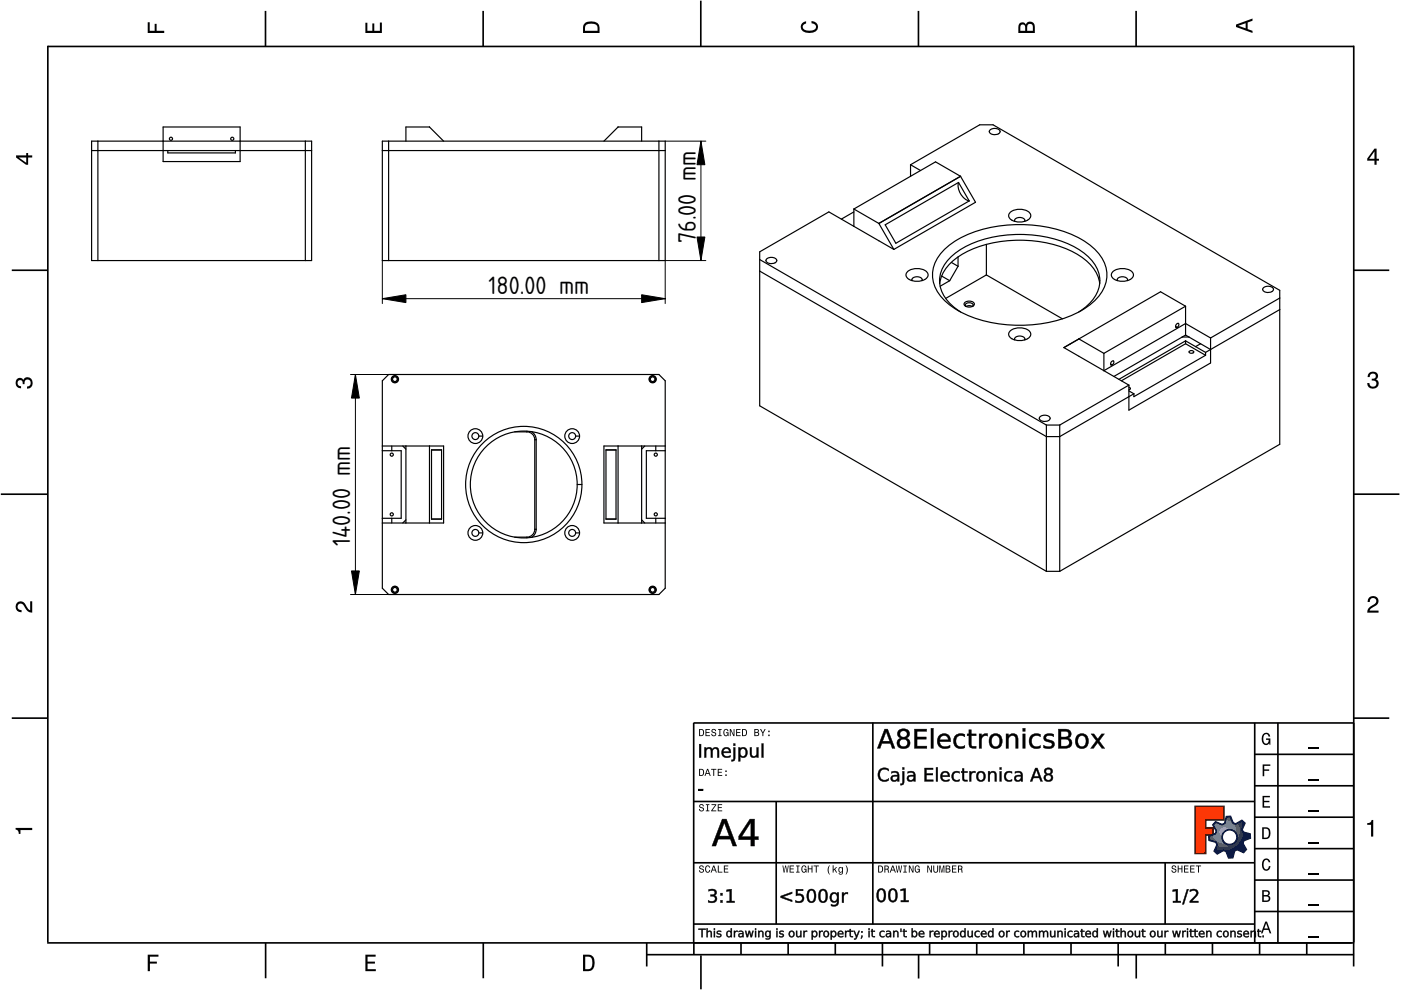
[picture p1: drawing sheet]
<svg xmlns="http://www.w3.org/2000/svg" width="297mm" height="210mm" viewBox="0 0 297 210" stroke-linecap="round" stroke-linejoin="round" font-family="sans-serif">
<defs><g id="words">
<g font-size="5">
<text x="147.5" y="51.6" transform="rotate(-90 147.5 51.6)">76.00 mm</text>
<text x="103.6" y="62.2">180.00 mm</text>
<text x="74.3" y="115.8" transform="rotate(-90 74.3 115.8)">140.00 mm</text>
</g>
</g></defs>
<g fill="none" stroke="#000" stroke-width=".35">
<path d="M10.1 9.7v190.1M10.1 9.9h277M56.3 2.3v7.5M102.4 2.3v7.5M148.6 .1v9.8M194.7 2.3v7.5M240.9 2.3v7.5M287 9.7v195.2M2.5 57.3h7.5M287.1 57.3h7.4M.2 104.8h10M287 104.8h9.7"/>
<path d="M2.5 152.3h7.5M147 153.3h140.1M147.1 153.3v49.1M185.1 153.2v42.8M266 159.9h21M266 153.3v46.7M270.9 153.3v46.7M287.1 152.3h7.4M147 169.9h119M164.6 169.9v26M266 179.9h21M266 173.3h21"/>
<path d="M266 166.6h21M10 199.9h277.1M56.3 199.9v7.5M102.5 199.9v7.5M137.1 199.9v5M147 195.9h119M147 182.9h119M157.1 199.9v2.5M167.1 199.9v2.5M177.1 199.9v2.5M187.1 199.9v5M197.1 199.9v2.5"/>
<path d="M207.1 199.9v2.5M217.1 199.9v2.5M227.1 199.9v2.5M237.1 199.9v5M247 182.9v13M247.1 199.9v2.5M257.1 199.9v2.5M266 193.3h21M266 186.6h21M267.1 199.9v2.5M277.1 199.9v2.5M137.1 202.4h150"/>
<path d="M148.6 202.6v7.2M194.8 202.4v5.1M240.9 202.4v5.1"/>
</g>
<g fill="#000">
<path d="M31.3 4.7h.4v1.8h1.1v-1.4h.4v1.4h1.6v.5h-3.5z" fill-rule="evenodd"/>
<path d="M77.5 4.8h.4v1.7h1v-1.5h.5v1.5h1.1v-1.7h.5v2.2h-3.5z" fill-rule="evenodd"/>
<path d="M124.1 4.9a2.19 2.19 0 0 0-.5 2.1h3.5v-1.2a1.42 1.42 0 0 0-1.7-1.3zM124.3 5.2a2.14 2.14 0 0 1 2.3 .3l.1 1h-2.7l.1-1z" fill-rule="evenodd"/>
<path d="M170.1 4.9l.8-.4v.5a.7 .7 0 0 0-.7 .5 .7 .7 0 0 0 .3 .8 1.69 1.69 0 0 0 2.5-.6 .9 .9 0 0 0-.9-.8v-.5a1.24 1.24 0 0 1 1.3 1.1 1.24 1.24 0 0 1-1 1.4 2.22 2.22 0 0 1-2.5-.7l-.1-.5z" fill-rule="evenodd"/>
<path d="M216.1 5l-.2 .8v1.2h3.5v-1.3a.98 .98 0 0 0-.7-1.1 .98 .98 0 0 0-1.2 .6 .84 .84 0 0 0-1.4-.2zM216.4 5.3a.54 .54 0 0 1 .7-.1 .54 .54 0 0 1 .3 .6v.7h-1.1zM217.9 5.2a.62 .62 0 0 1 .7-.1 .62 .62 0 0 1 .4 .6v.8h-1.2z" fill-rule="evenodd"/>
<path d="M262.1 5.2v.5l3.5 1.3v-.5l-1.1-.3v-1.4l1.1-.4v-.5zM262.6 5.5l1.5-.6v1.1z" fill-rule="evenodd"/>
<path d="M3.4 32.9v.5l2.1 1.5h.5v-1.5h.8v-.5h-.8v-.5h-.4v.5zM4 33.4h1.6v1.1z" fill-rule="evenodd"/>
<path d="M291.4 31.5l-1.5 2.1v.5h1.5v.8h.5v-.8h.5v-.4h-.5v-2.2zM291.4 32.1v1.6h-1.1z" fill-rule="evenodd"/>
<path d="M3.6 80.4a.86 .86 0 0 1 1.4 .1 1.06 1.06 0 0 1 1.2-.5 1.06 1.06 0 0 1 .7 1.2 1.1 1.1 0 0 1-1.2 1.2v-.4a.71 .71 0 0 0 .8-1 .71 .71 0 0 0-1.3-.1v.6h-.4a.61 .61 0 0 0-.3-.8 .61 .61 0 0 0-.8 .2 .61 .61 0 0 0 .2 .8l.6 .2v.4a1.15 1.15 0 0 1-1.2-.6 1.15 1.15 0 0 1 .3-1.3z" fill-rule="evenodd"/>
<path d="M290.3 79.1a1.08 1.08 0 0 1 1.3-.2 1.08 1.08 0 0 1 .5 1.3l-.4 .2a1.06 1.06 0 0 1 .6 1.3 1.06 1.06 0 0 1-1.2 .7 1.1 1.1 0 0 1-1.2-1.2h.4a.71 .71 0 0 0 1 .8 .71 .71 0 0 0 .1-1.3h-.6v-.4a.61 .61 0 0 0 .8-.3 .61 .61 0 0 0-.2-.8 .61 .61 0 0 0-.8 .2l-.2 .5h-.4z" fill-rule="evenodd"/>
<path d="M3.6 127.8a1.22 1.22 0 0 1 2 .7l.4 .6 .4 .3v-1.9h.4v2.4a1.8 1.8 0 0 1-1.7-1.4 .71 .71 0 0 0-.9-.5 .71 .71 0 0 0-.5 .8 .71 .71 0 0 0 .9 .6v.4a1.18 1.18 0 0 1-1.2-.6 1.18 1.18 0 0 1 .2-1.4z" fill-rule="evenodd"/>
<path d="M290.3 126.7a1.18 1.18 0 0 1 1.9 .3 1.18 1.18 0 0 1-1 1.7l-.5 .3-.3 .5h1.9v.4h-2.4a1.8 1.8 0 0 1 1.4-1.7 .71 .71 0 0 0 .5-.9 .71 .71 0 0 0-.9-.5 .71 .71 0 0 0-.5 .8h-.4z" fill-rule="evenodd"/>
<path d="M148.2 154.6v1.5h.5a.77 .77 0 0 0 .6-.8 .77 .77 0 0 0-.6-.7zM148.4 154.8a.58 .58 0 0 1 .7 .5 .58 .58 0 0 1-.7 .6zM149.6 154.6v1.5h.9v-.2h-.7v-.5h.6v-.2h-.6v-.4h.7v-.2zM151 154.7a.53 .53 0 0 0 0 .6 .53 .53 0 0 0 .6 .2 .32 .32 0 0 1-.3 .5 .32 .32 0 0 1-.3-.4h-.2a.5 .5 0 0 0 .7 .5 .5 .5 0 0 0 .1-.8l-.4-.1a.28 .28 0 0 1-.1-.4 .28 .28 0 0 1 .4-.1 .28 .28 0 0 1 .1 .3h.2a.51 .51 0 0 0-.3-.4 .51 .51 0 0 0-.5 .1zM152.3 154.6v.2h.2v1.1h-.2v.2h.7v-.2h-.3v-1.1h.3v-.2zM153.5 154.7a.81 .81 0 0 0 .5 1.4l.3-.2 .2 .2v-.8h-.6v.1h.4l-.2 .5a.6 .6 0 0 1-.5-.6 .6 .6 0 0 1 .4-.6l.2 .3h.2l-.1-.3a.53 .53 0 0 0-.8 0zM154.7 154.6v1.5h.2v-1.3l.6 1.3h.2v-1.5h-.2v1.2l-.5-1.2zM156.1 154.6v1.5h.9v-.2h-.7v-.5h.6v-.2h-.6v-.4h.7v-.2zM157.3 154.6v1.5h.5a.77 .77 0 0 0 .6-.8 .77 .77 0 0 0-.6-.7zM157.5 154.8a.58 .58 0 0 1 .7 .5 .58 .58 0 0 1-.7 .6zM159.9 154.6v1.5h.6a.42 .42 0 0 0 .5-.3 .42 .42 0 0 0-.3-.5l.2-.2-.1-.4zM160.1 154.8h.3a.23 .23 0 0 1 .3 .2 .23 .23 0 0 1-.3 .2h-.3zM160.1 155.4h.4a.26 .26 0 0 1 .3 .2 .26 .26 0 0 1-.3 .3h-.4zM161.1 154.6l.5 .9v.6h.2v-.6l.5-.9h-.2l-.4 .7-.3-.7zM162.9 155.8v.3h.3v-.3zM162.9 154.9v.3h.3v-.3z" fill-rule="evenodd"/>
<path d="M267.8 155.7a.85 .85 0 0 1 .9-.3 .85 .85 0 0 1 .6 .8h-.3l-.1-.3a.49 .49 0 0 0-.4-.3 .49 .49 0 0 0-.5 .3 1.2 1.2 0 0 0 .4 1.8 .66 .66 0 0 0 .6-.8h-.6v-.3h.9v1.3h-.1l-.1-.3-.3 .3a.85 .85 0 0 1-1.2-.7v-1.1z" fill-rule="evenodd"/>
<path d="M3.3 175.5h3.5v.5h-2.5v.8h-.3a.77 .77 0 0 0-.7-.9z" fill-rule="evenodd"/>
<path d="M148.4 170.6a.53 .53 0 0 0 0 .6 .53 .53 0 0 0 .6 .2 .32 .32 0 0 1-.3 .5 .32 .32 0 0 1-.3-.4h-.2a.5 .5 0 0 0 .7 .6 .5 .5 0 0 0 .1-.9l-.4-.1a.28 .28 0 0 1-.1-.4 .28 .28 0 0 1 .4-.1 .28 .28 0 0 1 .1 .4h.2a.51 .51 0 0 0-.3-.5 .51 .51 0 0 0-.5 .1zM149.7 170.5v.2h.2v1.1h-.2v.2h.7v-.2h-.3v-1.1h.3v-.2zM150.8 170.5v.2h.8l-.8 1.3h1.1v-.2h-.9l.9-1.3zM152.2 170.5v1.5h.9v-.2h-.7v-.5h.6v-.2h-.6v-.4h.7v-.2z" fill-rule="evenodd"/>
<path d="M148.2 163v1.5h.5a.77 .77 0 0 0 .6-.7 .77 .77 0 0 0-.6-.8zM148.4 163.2a.57 .57 0 0 1 .7 .6 .57 .57 0 0 1-.7 .5zM149.9 163l-.5 1.5h.2l.1-.4h.6l.2 .4h.2l-.6-1.5zM150 163.2l.3 .7h-.5zM150.8 163v.2h.4v1.3h.2v-1.3h.5v-.2zM152.2 163v1.5h.9v-.2h-.7v-.5h.6v-.2h-.6v-.4h.7v-.2zM153.8 164.2v.3h.3v-.3zM153.8 163.4v.3h.3v-.3z" fill-rule="evenodd"/>
<path d="M253.4 171h6.1v2.8h-3.9v1.7h1.6v1.5h-1.6v4h-2.2z" fill-rule="evenodd"/>
<path d="M257.7 174.3l-.5 .6 .7 1.3-.2 .6-1.4 .5v.9l1.5 .4 .3 .5-.7 1.4 .7 .5 1.3-.7 .6 .2 .5 1.4 .9-.1 .3-1.4 .6-.3 1.4 .6 .5-.6-.7-1.3 .2-.6 1.4-.5-.1-.9-1.4-.4-.3-.5 .6-1.4-.6-.6-1.3 .8-.6-.2-.5-1.4h-.9l-.4 1.5-.5 .2zM259.1 177.5a1.6 1.6 0 0 1 3.2 0 1.6 1.6 0 0 1-3.2 0z" fill-rule="evenodd"/>
<path d="M267.7 168.7h1.5v.3h-1.2v.8h1.1v.3h-1.1v.8h1.3v.3h-1.6z" fill-rule="evenodd"/>
<path d="M267.7 162.1h1.6v.3h-1.3v.7h1.1v.3h-1.1v1.2h-.3z" fill-rule="evenodd"/>
<path d="M267.6 175.4v2.5h.8a1.37 1.37 0 0 0 .7-2.2 1.56 1.56 0 0 0-1.5-.3zM267.9 175.7a.98 .98 0 0 1 1.2 .7 .98 .98 0 0 1-.7 1.2h-.5z" fill-rule="evenodd"/>
<path d="M289.9 174.5a.77 .77 0 0 0 .9-.6h.4v3.5h-.5v-2.5h-.8z" fill-rule="evenodd"/>
<path d="M148.4 183.6a.53 .53 0 0 0 0 .6 .53 .53 0 0 0 .6 .2 .32 .32 0 0 1-.3 .5 .32 .32 0 0 1-.3-.4h-.2a.5 .5 0 0 0 .7 .6 .5 .5 0 0 0 .1-.9l-.4-.1a.28 .28 0 0 1-.1-.4 .28 .28 0 0 1 .4-.1 .28 .28 0 0 1 .1 .4h.2a.51 .51 0 0 0-.3-.5 .51 .51 0 0 0-.5 .1zM149.6 183.7l-.1 .2a.67 .67 0 0 0 .1 .9 .67 .67 0 0 0 .8 .1l.2-.4h-.2l-.2 .3a.6 .6 0 0 1-.5-.5 .6 .6 0 0 1 .4-.6l.3 .3h.2l-.2-.4a.5 .5 0 0 0-.8 .1zM151.2 183.5l-.5 1.5h.2l.1-.4h.6l.2 .4h.2l-.6-1.5zM151.3 183.7l.3 .7h-.5zM152.2 183.5v1.5h1v-.2h-.8v-1.3zM153.5 183.5v1.5h.9v-.2h-.7v-.5h.6v-.2h-.6v-.4h.7v-.2z" fill-rule="evenodd"/>
<path d="M165.9 183.5l.3 1.5h.1l.3-1.3 .2 1.3h.2l.2-1.5h-.1l-.2 1.3-.2-1.3h-.2l-.2 1.3-.2-1.3zM167.4 183.5v1.5h1v-.2h-.8v-.5h.7v-.2h-.7v-.4h.7v-.2zM168.8 183.5v.2h.3v1.1h-.3v.2h.7v-.2h-.2v-1.1h.2v-.2zM170.1 183.7a.82 .82 0 0 0 .5 1.3l.3-.2 .1 .2v-.8h-.5v.2h.3l-.2 .4a.6 .6 0 0 1-.5-.5 .6 .6 0 0 1 .5-.6l.2 .3h.2l-.2-.4a.53 .53 0 0 0-.7 .1zM171.3 183.5v1.5h.2v-.7h.6v.7h.2v-1.5h-.2v.6h-.6v-.6zM172.5 183.5v.2h.5v1.3h.2v-1.3h.4v-.2zM175.8 183.5a1.35 1.35 0 0 0 .2 1.9 1.84 1.84 0 0 1 0-1.9zM176.5 183.5v1.5h.2v-.4l.2-.2 .4 .6h.2l-.4-.7 .4-.5h-.2l-.6 .6v-.9zM177.9 184a.59 .59 0 0 0-.2 .7 .59 .59 0 0 0 .7 .3l.1-.2a.31 .31 0 0 1-.1 .5 .31 .31 0 0 1-.4-.2h-.2a.47 .47 0 0 0 .5 .4 .47 .47 0 0 0 .4-.5v-1.2h-.2v.2l-.3-.2zM178 184.1l.1-.1a.42 .42 0 0 1 .4 .4 .42 .42 0 0 1-.4 .5l-.1-.3zM179.3 183.5a1.85 1.85 0 0 1 0 1.9 1.22 1.22 0 0 0 0-1.9z" fill-rule="evenodd"/>
<path d="M186.2 183.5v1.5h.5a.77 .77 0 0 0 .6-.7 .77 .77 0 0 0-.6-.8zM186.4 183.7a.58 .58 0 0 1 .6 .6 .58 .58 0 0 1-.6 .5zM187.5 183.5v1.5h.2v-.6a.45 .45 0 0 1 .5 .1 .45 .45 0 0 1 .1 .5h.2l-.2-.7a.42 .42 0 0 0 .1-.5 .42 .42 0 0 0-.4-.3zM187.7 183.7h.2a.26 .26 0 0 1 .4 .3 .26 .26 0 0 1-.4 .2h-.2zM189.2 183.5l-.6 1.5h.2l.2-.4h.6l.1 .4h.2l-.5-1.5zM189.3 183.7l.2 .7h-.4zM189.9 183.5l.3 1.5h.2l.2-1.3 .2 1.3h.2l.3-1.5h-.2l-.2 1.3-.2-1.3h-.2l-.2 1.3-.2-1.3zM191.5 183.5v.2h.3v1.1h-.3v.2h.8v-.2h-.3v-1.1h.3v-.2zM192.7 183.5v1.5h.2v-1.2l.5 1.2h.3v-1.5h-.2v1.2l-.6-1.2zM194.1 183.7a.81 .81 0 0 0 .5 1.3l.3-.2 .1 .2v-.8h-.5v.2h.3l-.2 .4a.6 .6 0 0 1-.5-.5 .6 .6 0 0 1 .5-.6l.2 .3h.2l-.2-.4a.53 .53 0 0 0-.7 .1zM196.6 183.5v1.5h.2v-1.2l.6 1.2h.2v-1.5h-.2v1.2l-.6-1.2zM197.9 183.5v.9a.52 .52 0 0 0 .5 .6 .52 .52 0 0 0 .5-.6v-.9h-.2v.9a.33 .33 0 0 1-.3 .5 .33 .33 0 0 1-.3-.5v-.9zM199.2 183.5v1.5h.1v-1.4l.3 1.4h.2l.3-1.4v1.4h.1v-1.5h-.2l-.3 1.3-.3-1.3zM200.5 183.5v1.5h.6a.42 .42 0 0 0 .4-.3 .42 .42 0 0 0-.2-.5l.2-.2-.1-.4zM200.7 183.7h.3a.23 .23 0 0 1 .3 .2 .23 .23 0 0 1-.3 .2h-.3zM200.7 184.3h.3a.26 .26 0 0 1 .3 .3 .26 .26 0 0 1-.3 .2h-.3zM201.8 183.5v1.5h1v-.2h-.8v-.5h.7v-.2h-.7v-.4h.8v-.2zM203.1 183.5v1.5h.2v-.6a.45 .45 0 0 1 .5 .1 .45 .45 0 0 1 .1 .5h.2l-.2-.7a.42 .42 0 0 0 .1-.5 .42 .42 0 0 0-.4-.3zM203.3 183.7h.3a.26 .26 0 0 1 .3 .3 .26 .26 0 0 1-.4 .2h-.2z" fill-rule="evenodd"/>
<path d="M248.5 183.6a.53 .53 0 0 0 0 .6 .53 .53 0 0 0 .6 .2 .32 .32 0 0 1-.2 .5 .32 .32 0 0 1-.3-.4h-.2a.5 .5 0 0 0 .6 .6 .5 .5 0 0 0 .2-.9l-.4-.1a.28 .28 0 0 1-.1-.4 .28 .28 0 0 1 .3-.1 .28 .28 0 0 1 .2 .4h.2a.51 .51 0 0 0-.3-.5 .51 .51 0 0 0-.6 .1zM249.7 183.5v1.5h.2v-.7h.6v.7h.2v-1.5h-.2v.6h-.6v-.6zM251 183.5v1.5h1v-.2h-.8v-.5h.7v-.2h-.7v-.4h.8v-.2zM252.3 183.5v1.5h1v-.2h-.8v-.5h.7v-.2h-.7v-.4h.8v-.2zM253.5 183.5v.2h.5v1.3h.2v-1.3h.5v-.2z" fill-rule="evenodd"/>
<path d="M268.3 195.4l-1 2.5h.4l.2-.7h1l.3 .7h.3l-.9-2.5zM268.4 195.8l.4 1.1h-.7z" fill-rule="evenodd"/>
<path d="M267.6 188.7v2.5h1a.7 .7 0 0 0 .7-.5 .7 .7 0 0 0-.4-.8 .61 .61 0 0 0 .3-.8 .61 .61 0 0 0-.7-.4zM267.9 189h.6a.38 .38 0 0 1 .4 .4 .38 .38 0 0 1-.5 .4h-.5zM267.9 190.1h.6a.44 .44 0 0 1 .5 .4 .44 .44 0 0 1-.5 .4h-.6z" fill-rule="evenodd"/>
<path d="M267.8 182.3a.85 .85 0 0 1 .9-.3 .85 .85 0 0 1 .6 .8h-.3l-.1-.2a.47 .47 0 0 0-.4-.3 .47 .47 0 0 0-.4 .3 1.21 1.21 0 0 0 .4 1.7 .64 .64 0 0 0 .5-.7h.4a.89 .89 0 0 1-.8 1 .89 .89 0 0 1-1-.7v-1.1z" fill-rule="evenodd"/>
<path d="M31.3 202.4h2.3v.4h-1.8v1.1h1.5v.4h-1.5v1.6h-.5z" fill-rule="evenodd"/>
<path d="M77.5 202.4h2.1v.4h-1.7v1.1h1.6v.4h-1.6v1.2h1.8v.4h-2.2z" fill-rule="evenodd"/>
<path d="M123.6 202.4v3.5h1.2a1.42 1.42 0 0 0 1.3-1.7 1.38 1.38 0 0 0-1.3-1.8zM124.1 202.8l1 .1a1.89 1.89 0 0 1 0 2.5l-1 .1z" fill-rule="evenodd"/>
</g>
<path d="M277.3 158.6h2.2M277.3 178.6h2.2M277.3 172h2.2M277.3 165.3h2.2M277.3 198.6h2.2M277.3 192h2.2M277.3 185.3h2.2" fill="none" stroke="#000" stroke-width=".25"/>
<g fill="#000">
<path d="M148.1 167.3h1v.3h-1z"/>
<path d="M148.2 157.8h.4v2.8h-.4zM149.4 158.5h.3v.3a.72 .72 0 0 1 .7-.4 .72 .72 0 0 1 .6 .5 .75 .75 0 0 1 .9-.4 .75 .75 0 0 1 .5 .8v1.3h-.3v-1.3a.52 .52 0 0 0-.6-.6 .52 .52 0 0 0-.4 .7v1.2h-.4v-1.3a.52 .52 0 0 0-.5-.6 .52 .52 0 0 0-.5 .7v1.2h-.3zM153.3 158.7a.98 .98 0 0 1 1.2-.2 .98 .98 0 0 1 .5 1.1h-1.6a.9 .9 0 0 0 1.5 .6v.3a1.19 1.19 0 0 1-1.6-.2 1.19 1.19 0 0 1 0-1.6zM153.6 158.9l-.2 .5h1.2a.6 .6 0 0 0-.4-.6 .6 .6 0 0 0-.6 .1zM155.5 158.5h.4v2.4l-.3 .4-.5 .1v-.3h.2l.2-.2zM155.5 157.7h.4v.4h-.4zM156.6 158.5h.3v.3a.87 .87 0 0 1 1.1-.3 .87 .87 0 0 1 .5 1 .87 .87 0 0 1-.5 1.1 .87 .87 0 0 1-1.1-.3v1.1h-.3zM157.2 158.8a.8 .8 0 0 0-.3 1 .8 .8 0 0 0 .9 .5 .8 .8 0 0 0 .3-1 .8 .8 0 0 0-.9-.5zM159 158.5h.4v1.3a.55 .55 0 0 0 .5 .6 .55 .55 0 0 0 .5-.7v-1.2h.4v2.1h-.4v-.3a.77 .77 0 0 1-.9 .3 .77 .77 0 0 1-.5-.8zM161.5 157.7h.3v2.9h-.3z"/>
<path d="M148.2 157.7h.5v2.9h-.5zM148.2 157.8v2.8h.4v-2.8zM149.3 158.4h.5l-.1 .4a.69 .69 0 0 1 .7-.4 .69 .69 0 0 1 .6 .5 .77 .77 0 0 1 1-.5 .77 .77 0 0 1 .5 .9v1.3h-.4v-1.3a.48 .48 0 0 0-.6-.5 .48 .48 0 0 0-.4 .6v1.2h-.4v-1.3a.48 .48 0 0 0-.5-.5 .48 .48 0 0 0-.4 .6v1.2h-.5zM149.4 158.5v2.1h.3v-1.2a.56 .56 0 0 1 .5-.7 .56 .56 0 0 1 .6 .6l-.1 1.3h.4l-.1-1.2a.56 .56 0 0 1 .5-.7 .56 .56 0 0 1 .6 .6v1.3h.3v-1.3a.72 .72 0 0 0-.5-.8 .72 .72 0 0 0-.9 .5 .7 .7 0 0 0-.7-.5 .7 .7 0 0 0-.6 .5v-.5zM153.2 158.7a1 1 0 0 1 1.3-.2 1 1 0 0 1 .5 1.2l-1.6-.1a.88 .88 0 0 0 .6 .7 .88 .88 0 0 0 .9-.2v.4a1.23 1.23 0 0 1-1.6-.1 1.23 1.23 0 0 1-.1-1.7zM153.3 158.8a1.15 1.15 0 0 0 0 1.5 1.15 1.15 0 0 0 1.6 .2v-.3a.91 .91 0 0 1-1 .2 .91 .91 0 0 1-.6-.8h1.6a.93 .93 0 0 0-.5-1 .93 .93 0 0 0-1.1 .2zM153.6 158.9l-.2 .5h1.2a.6 .6 0 0 0-.4-.6 .6 .6 0 0 0-.6 .1zM153.5 158.9a.62 .62 0 0 1 .8-.2 .62 .62 0 0 1 .3 .7h-1.3zM155.5 158.4h.4v2.2a.65 .65 0 0 1-.2 .7 .65 .65 0 0 1-.7 .1v-.3l.3-.1 .2-.1zM155.5 158.5v2.4l-.1 .2h-.3v.3l.5-.1 .2-.4 .1-2.4zM155.5 157.6h.4v.5h-.4zM155.5 157.7v.4h.4v-.4zM156.5 158.4h.5l-.1 .4a.8 .8 0 0 1 .8-.4 .8 .8 0 0 1 .7 .5 1.08 1.08 0 0 1 0 1.3 1.08 1.08 0 0 1-1.2 .4l-.3-.3 .1 1.2h-.5zM156.6 158.5v2.9h.3v-1.3a.82 .82 0 0 0 1 .5 .82 .82 0 0 0 .5-1.1 .82 .82 0 0 0-.5-1 .82 .82 0 0 0-1 .5v-.5zM157.2 158.9a.76 .76 0 0 0-.3 .9 .76 .76 0 0 0 .9 .4 .76 .76 0 0 0 .3-.9 .76 .76 0 0 0-.9-.4zM157.2 158.8a.84 .84 0 0 1 1 .5 .84 .84 0 0 1-.5 1.1 .88 .88 0 0 1-.8-.6 .88 .88 0 0 1 .3-1zM159 158.4h.4v1.4a.5 .5 0 0 0 .5 .5 .5 .5 0 0 0 .5-.6v-1.3h.4v2.2h-.4v-.3a.79 .79 0 0 1-.9 .4 .79 .79 0 0 1-.5-.9zM159 158.5l.1 1.3a.74 .74 0 0 0 .5 .8 .74 .74 0 0 0 .9-.5l-.1 .5h.4v-2.1h-.4l.1 1.2a.59 .59 0 0 1-.6 .7 .59 .59 0 0 1-.6-.6l.1-1.3zM161.5 157.6h.4v3h-.4zM161.5 157.7v2.9h.3v-2.9z"/>
<path d="M187.9 155.1l-.8 2.1h1.5zM187.6 154.6h.6l1.5 4.1h-.5l-.4-1.1h-1.8l-.4 1.1h-.6zM190.7 157.6a.85 .85 0 0 0 1.7 0 .85 .85 0 0 0-1.7 0zM190.6 154.8a1.33 1.33 0 0 1 1.5-.2 1.33 1.33 0 0 1 .7 1.2l-.3 .5-.4 .2a1.2 1.2 0 0 1 .8 1.6 1.2 1.2 0 0 1-1.7 .6 1.13 1.13 0 0 1-1-1 1.13 1.13 0 0 1 .8-1.2 .96 .96 0 0 1-.7-.7 .96 .96 0 0 1 .3-1zM190.8 155.6a.75 .75 0 0 0 1.5 0 .75 .75 0 0 0-1.5 0zM193.9 154.6h2.6v.5h-2.1v1.2h2v.4h-2v1.5h2.1v.5h-2.6zM197.4 154.4h.5v4.3h-.5zM199.1 156a1.41 1.41 0 0 1 1.7-.3 1.41 1.41 0 0 1 .7 1.6h-2.3a1.26 1.26 0 0 0 2 .8l.2-.1v.5a1.73 1.73 0 0 1-2.1-.1 1.73 1.73 0 0 1-.4-2.2zM199.5 156.2l-.2 .7h1.7a.87 .87 0 0 0-.5-.9 .87 .87 0 0 0-1 .2zM202.6 156a1.87 1.87 0 0 1 2-.3v.5a1.18 1.18 0 0 0-1.6 .1 1.18 1.18 0 0 0 0 1.6 1.18 1.18 0 0 0 1.6 .2v.4a1.64 1.64 0 0 1-2.2-.4 1.64 1.64 0 0 1 .2-2.1zM205.4 154.7h.5v.9h1.1v.4h-1.1l.1 2 .3 .2h.7v.5h-.6a.83 .83 0 0 1-1-1v-1.7h-.3v-.4h.3zM207.6 155.6h.5v.5a1.2 1.2 0 0 1 1.3-.5v.5a.89 .89 0 0 0-1 .1 .89 .89 0 0 0-.3 .9v1.6h-.5zM210.5 156.3a1.18 1.18 0 0 0-.3 1.3 1.18 1.18 0 0 0 1.1 .7 1.29 1.29 0 0 0 .7-1.3 1.29 1.29 0 0 0-.9-1zM210.1 156a1.46 1.46 0 0 1 1.8-.2 1.46 1.46 0 0 1 .6 1.7 1.43 1.43 0 0 1-1.8 1.2 1.43 1.43 0 0 1-1-1.9zM213.3 155.6h.5v.5a1.11 1.11 0 0 1 1.3-.5 1.11 1.11 0 0 1 .8 1.2v1.9h-.5v-1.9a.79 .79 0 0 0-.9-.8 .79 .79 0 0 0-.7 .9v1.8h-.5zM216.9 155.6h.5v3.1h-.5zM216.9 154.4h.5v.7h-.5zM218.6 156a1.87 1.87 0 0 1 2-.3v.5a1.18 1.18 0 0 0-1.6 .1 1.18 1.18 0 0 0 0 1.6 1.18 1.18 0 0 0 1.6 .2v.4a1.64 1.64 0 0 1-2.2-.4 1.64 1.64 0 0 1 .2-2.1zM221.6 155.8a2.3 2.3 0 0 1 1.8-.1v.5l-.3-.2a1.37 1.37 0 0 0-1.3 .2v.2a1.78 1.78 0 0 0 1.4 .7 .93 .93 0 0 1 .3 1.2 .93 .93 0 0 1-1.2 .4l-1.1-.2v-.5l.4 .2a1.1 1.1 0 0 0 1.5-.3 1.73 1.73 0 0 0-1.5-.8l-.2-.3-.1-.4zM224.9 156.7v1.5h.9a.75 .75 0 0 0 .9-.7 .75 .75 0 0 0-.9-.8zM224.9 155v1.3h.9a.63 .63 0 0 0 .8-.6 .63 .63 0 0 0-.8-.7zM224.4 154.6h1.4a.99 .99 0 0 1 1.3 .6 .99 .99 0 0 1-.7 1.3 1.13 1.13 0 0 1 .8 1.3 1.13 1.13 0 0 1-1.3 .9h-1.5zM228.7 156.3a1.18 1.18 0 0 0-.2 1.3 1.18 1.18 0 0 0 1.1 .7 1.29 1.29 0 0 0 .6-1.3 1.29 1.29 0 0 0-.8-1zM228.4 156a1.46 1.46 0 0 1 1.8-.2 1.46 1.46 0 0 1 .6 1.7 1.43 1.43 0 0 1-1.8 1.2 1.43 1.43 0 0 1-1-1.9zM231.3 155.6h.6l.8 1.1 .9-1.1h.5l-1.1 1.5 1.2 1.6h-.6l-.9-1.2-.9 1.2h-.6l1.2-1.6z"/>
<path d="M187.8 155.1l-.7 2.1h1.5zM187.9 155l.8 2.2h-1.6zM187.5 154.5h.7l1.6 4.2h-.7l-.3-1.1h-1.8l-.4 1.1h-.6zM187.6 154.6l-1.6 4.1h.6l.3-1.1h1.9l.4 1.1h.5l-1.5-4.1zM190.8 157.6a.79 .79 0 0 0 1.5 0 .79 .79 0 0 0-1.5 0zM190.7 157.6a.88 .88 0 0 1 1.7 0 .88 .88 0 0 1-1.7 0zM190.6 154.8a1.37 1.37 0 0 1 1.5-.3 1.37 1.37 0 0 1 .8 1.3l-.4 .5-.4 .2a1.15 1.15 0 0 1 .9 1.2 1.15 1.15 0 0 1-1.1 1.1 1.24 1.24 0 0 1-1.7-.7 1.24 1.24 0 0 1 .8-1.7v.1a.96 .96 0 0 1-.8-.7 .96 .96 0 0 1 .4-1zM190.6 154.8a1 1 0 0 0 .4 1.7 1.15 1.15 0 0 0-.7 1.6 1.15 1.15 0 0 0 1.6 .6 1.14 1.14 0 0 0 1-1 1.14 1.14 0 0 0-.8-1.3 .98 .98 0 0 0 .7-1.2 .98 .98 0 0 0-1.2-.6zM190.9 155.6a.68 .68 0 0 0 1.3 0 .68 .68 0 0 0-1.3 0zM190.8 155.6a.77 .77 0 0 1 1.5 0 .77 .77 0 0 1-1.5 0zM193.8 154.5h2.7v.6h-2.1v1.2l2-.1v.6l-2-.1v1.5l2.1-.1v.6h-2.7zM193.9 154.6v4.1h2.6v-.5h-2.1v-1.5h2v-.4h-2v-1.3l2.1 .1v-.5zM197.3 154.4h.6v4.3h-.6zM197.4 154.4v4.3h.5v-4.3zM199.1 155.9a1.43 1.43 0 0 1 1.8-.3 1.43 1.43 0 0 1 .6 1.7l-2.2-.1a1.21 1.21 0 0 0 1.9 .9l.3-.1v.5a1.77 1.77 0 0 1-2.4-.2 1.77 1.77 0 0 1 0-2.4zM199.2 156a1.65 1.65 0 0 0-.1 2.2 1.65 1.65 0 0 0 2.1 .3h.2v-.4a1.64 1.64 0 0 1-2-.2l-.2-.7 2.3 .1a1.37 1.37 0 0 0-.7-1.6 1.37 1.37 0 0 0-1.6 .3zM199.6 156.2l-.3 .7h1.7a.83 .83 0 0 0-.5-.9 .83 .83 0 0 0-.9 .2zM199.5 156.2a.89 .89 0 0 1 1.1-.2 .89 .89 0 0 1 .4 .9h-1.8zM202.5 155.9a1.82 1.82 0 0 1 2.1-.2v.6a1.14 1.14 0 0 0-1.6 0 1.14 1.14 0 0 0 0 1.6 1.14 1.14 0 0 0 1.6 .1v.5a1.68 1.68 0 0 1-2.2-.3 1.68 1.68 0 0 1 .1-2.3zM202.6 156a1.6 1.6 0 0 0-.2 2.1 1.6 1.6 0 0 0 2.1 .4l.1-.4a1.21 1.21 0 0 1-1.6-.1 1.21 1.21 0 0 1-.1-1.6 1.21 1.21 0 0 1 1.7-.2l-.1-.4a1.83 1.83 0 0 0-1.9 .2zM205.4 154.7h.6l-.1 .9h1.1v.4h-1.1l.1 2 .2 .2h.8v.5a1.15 1.15 0 0 1-1.6-1v-1.7h-.4v-.4h.4zM205.4 154.7l.1 1-.4-.1v.4h.4v2a.73 .73 0 0 0 .9 .6l.6 .1v-.5l-.8 .1-.3-.2v-2.1h1.1v-.4l-1.1 .1v-1zM207.6 155.6h.5v.5a1.06 1.06 0 0 1 1.3-.5v.6a.85 .85 0 0 0-.9 0 .85 .85 0 0 0-.4 .9v1.6h-.5zM207.6 155.6v3.1h.5v-1.6a.89 .89 0 0 1 .3-1 .89 .89 0 0 1 1 0v-.5h-.2a1.11 1.11 0 0 0-1.1 .6v-.6zM210.7 156.1a1.25 1.25 0 0 0 .4 2.2 1.19 1.19 0 0 0 .8-1.2 1.19 1.19 0 0 0-.8-1.1zM210.4 156.2a.93 .93 0 0 1 1.2-.2 .93 .93 0 0 1 .4 1.1 .95 .95 0 0 1-.9 1.3 .95 .95 0 0 1-.9-1.3zM210 155.9a1.5 1.5 0 0 1 1.9-.2 1.5 1.5 0 0 1 .6 1.8 1.48 1.48 0 0 1-1.8 1.2 1.48 1.48 0 0 1-1-1.9zM210.1 156a1.59 1.59 0 0 0-.3 1.8 1.59 1.59 0 0 0 1.6 .9 1.64 1.64 0 0 0 1-1.6 1.64 1.64 0 0 0-1-1.5l-.9 .1zM213.3 155.6h.6l-.1 .5a1.12 1.12 0 0 1 1.4-.5 1.12 1.12 0 0 1 .7 1.2v1.9h-.6v-1.9a.74 .74 0 0 0-.8-.8 .74 .74 0 0 0-.6 .9v1.8h-.6zM213.3 155.6v3.1h.5v-1.8a.83 .83 0 0 1 .7-1 .83 .83 0 0 1 .9 .9v1.9h.5l-.1-1.9a1.07 1.07 0 0 0-.8-1.2 1.07 1.07 0 0 0-1.2 .6v-.6zM216.8 155.6h.6v3.1h-.6zM216.9 155.6v3.1h.5v-3.1zM216.8 154.4h.6v.7h-.6zM216.9 154.4v.7h.5v-.7zM218.6 155.9a1.82 1.82 0 0 1 2-.2v.6a1.14 1.14 0 0 0-1.5 0 1.14 1.14 0 0 0 0 1.6 1.14 1.14 0 0 0 1.5 .1v.5a1.68 1.68 0 0 1-2.2-.3 1.68 1.68 0 0 1 .2-2.3zM218.6 156a1.6 1.6 0 0 0-.1 2.1 1.6 1.6 0 0 0 2.1 .4v-.4a1.21 1.21 0 0 1-1.6-.1 1.21 1.21 0 0 1 0-1.6 1.21 1.21 0 0 1 1.6-.2v-.4a1.83 1.83 0 0 0-2 .2zM221.5 155.7a2.17 2.17 0 0 1 2 0v.5l-.4-.1a1.06 1.06 0 0 0-1.3 .3l.1 .2 .7 .3a.97 .97 0 0 1 1 1.1 .97 .97 0 0 1-1.3 .8l-1.1-.2v-.6l.4 .1a1.07 1.07 0 0 0 1.4-.2l-.1-.3-.8-.3a.87 .87 0 0 1-.8-.6 .87 .87 0 0 1 .2-1zM221.6 155.8a.87 .87 0 0 0-.2 1 .87 .87 0 0 0 .9 .5 .56 .56 0 0 1 .8 .5 .56 .56 0 0 1-.8 .6l-1.1-.4v.5l.3 .1a1.77 1.77 0 0 0 2-.5 1.13 1.13 0 0 0-1.3-1.2 .51 .51 0 0 1-.4-.7 .51 .51 0 0 1 .7-.3l.9 .3v-.5h-.1a2.25 2.25 0 0 0-1.7 .1zM224.9 156.7v1.5h.9a.71 .71 0 0 0 .9-.7 .71 .71 0 0 0-.9-.7zM224.9 156.7h.9a.8 .8 0 0 1 .9 .8 .8 .8 0 0 1-.9 .7h-.9zM224.9 155v1.3l.9-.1a.59 .59 0 0 0 .7-.5 .59 .59 0 0 0-.7-.6zM224.9 155h.9a.68 .68 0 0 1 .8 .7 .68 .68 0 0 1-.8 .6h-.9zM224.4 154.5h1.4a1.03 1.03 0 0 1 1.3 .7 1.03 1.03 0 0 1-.7 1.3 1.12 1.12 0 0 1 .9 1.2 1.12 1.12 0 0 1-1.1 1h-1.8zM224.4 154.6v4.1l1.5-.1a1.13 1.13 0 0 0 1.3-.8 1.13 1.13 0 0 0-.8-1.4 .94 .94 0 0 0 .6-1.2 .94 .94 0 0 0-1.2-.6zM228.9 156.1a1.25 1.25 0 0 0 .5 2.2 1.19 1.19 0 0 0 .8-1.2 1.19 1.19 0 0 0-.8-1.1zM228.7 156.2a.93 .93 0 0 1 1.2-.2 .93 .93 0 0 1 .4 1.1 .95 .95 0 0 1-.9 1.3 .95 .95 0 0 1-.9-1.3zM228.3 155.9a1.5 1.5 0 0 1 1.9-.2 1.5 1.5 0 0 1 .6 1.8 1.48 1.48 0 0 1-1.8 1.2 1.48 1.48 0 0 1-1-1.9zM228.4 156a1.59 1.59 0 0 0-.3 1.8 1.59 1.59 0 0 0 1.6 .9 1.64 1.64 0 0 0 1-1.6 1.64 1.64 0 0 0-1-1.5l-.9 .1zM231.3 155.6h.7l.7 1.1 .8-1.1h.7l-1.2 1.5 1.3 1.6h-.7l-.9-1.2-.8 1.2h-.7l1.2-1.6zM231.3 155.6l1.2 1.5-1.3 1.6h.6l.9-1.3 .9 1.3h.6l-1.2-1.6 1.1-1.5h-.5l-.9 1.2-.8-1.2z"/>
<path d="M148 167.3h1.1v.4h-1.1zM148.1 167.3v.3h1v-.3z"/>
<path d="M153.6 174.4l-1.1 2.9h2.1zM153.1 173.7h.9l2.2 5.7h-.8l-.5-1.5h-2.6l-.5 1.5h-.8zM159.2 174.3l-1.9 3.1h1.9zM159 173.7h1v3.7h.8v.6h-.8v1.4h-.8v-1.4h-2.6v-.7z"/>
<path d="M153.5 174.4l-1 2.9h2.1zM153.6 174.3l1.1 3h-2.2zM153.1 173.6h.9l2.2 5.8h-.9l-.4-1.5h-2.6l-.5 1.5h-.9zM153.1 173.7l-2.1 5.7h.8l.5-1.5h2.6l.5 1.5h.8l-2.2-5.7zM159.2 174.3l-1.9 3.1h1.9zM159.2 174.2v3.2h-2zM159 173.6h1v3.8l.8-.1v.8l-.8-.1v1.4h-.8v-1.4l-2.6 .1v-.8zM159 173.7l-2.4 3.6v.7h2.6v1.4h.8l-.1-1.4h.9v-.6h-.9l.1-3.7z"/>
<path d="M186.5 163.2a1.56 1.56 0 0 1 1.9-.1v.4a1.1 1.1 0 0 0-1.5 0 1.1 1.1 0 0 0 0 1.5 1.1 1.1 0 0 0 1.5 0v.4a1.48 1.48 0 0 1-2-.2 1.48 1.48 0 0 1 .1-2zM189.4 164.7a.48 .48 0 0 0 .1 .7 .48 .48 0 0 0 .7-.3l.1-.5zM189 163.6a1.02 1.02 0 0 1 1.6 .9v1.2h-.3v-.4a.75 .75 0 0 1-1 .4 .75 .75 0 0 1-.4-.9 .75 .75 0 0 1 .9-.5h.5a.76 .76 0 0 0-1.3-.3zM191.3 163.5h.4v2.4l-.3 .5-.5 .1v-.3h.3l.1-.3zM191.3 162.7h.4v.5h-.4zM192.8 164.7a.48 .48 0 0 0 .2 .7 .48 .48 0 0 0 .7-.3v-.5zM192.4 163.6a1.02 1.02 0 0 1 1.7 .9v1.2h-.4v-.4a.75 .75 0 0 1-.9 .4 .75 .75 0 0 1-.5-.9 .75 .75 0 0 1 .9-.5h.5a.76 .76 0 0 0-1.3-.3zM196 162.8h1.8v.4h-1.4v.8h1.4v.3h-1.4v1h1.5v.4h-1.9zM198.5 162.7h.3v3h-.3zM199.7 163.8a.98 .98 0 0 1 1.2-.2 .98 .98 0 0 1 .4 1.1h-1.5a.9 .9 0 0 0 1.5 .5v.4a1.19 1.19 0 0 1-1.6-.2 1.19 1.19 0 0 1 0-1.6zM200 164l-.2 .4h1.2a.6 .6 0 0 0-.4-.6 .6 .6 0 0 0-.6 .2zM202.1 163.8l.4-.3h.5l.4 .1v.4a.82 .82 0 0 0-1.1 .1 .82 .82 0 0 0 0 1.1 .82 .82 0 0 0 1.1 .1v.3a1.14 1.14 0 0 1-1.5-.3 1.14 1.14 0 0 1 .2-1.5zM204 162.9h.4v.6h.7v.3h-.7v1.4l.2 .2h.5v.3l-.8-.1-.2-.2-.1-1.6h-.2v-.3h.2zM205.5 163.5h.4v.4l.4-.4h.5v.4a.62 .62 0 0 0-.7 0 .62 .62 0 0 0-.2 .6v1.2h-.4zM207.7 163.9a.79 .79 0 0 0-.4 1 .79 .79 0 0 0 1 .4 .79 .79 0 0 0 .3-1 .79 .79 0 0 0-.9-.4zM206.9 164.6a1.07 1.07 0 0 1 2.1 0 1.07 1.07 0 0 1-2.1 0zM209.5 163.5h.4v.4a.77 .77 0 0 1 .9-.4 .77 .77 0 0 1 .5 .9v1.3h-.4v-1.3a.55 .55 0 0 0-.5-.6 .55 .55 0 0 0-.5 .7v1.2h-.4zM212 163.5h.3v2.2h-.3zM212 162.7h.3v.5h-.3zM213.2 163.8l.4-.3h.5l.5 .1v.4a.82 .82 0 0 0-1.1 .1 .82 .82 0 0 0 0 1.1 .82 .82 0 0 0 1.1 .1v.3a1.14 1.14 0 0 1-1.5-.3 1.14 1.14 0 0 1 .1-1.5zM215.5 164.7a.48 .48 0 0 0 .2 .7 .48 .48 0 0 0 .7-.3l.1-.5zM215.2 163.6a1.02 1.02 0 0 1 1.6 .9v1.2h-.3v-.4a.75 .75 0 0 1-1 .4 .75 .75 0 0 1-.4-.9 .75 .75 0 0 1 .9-.5h.5a.76 .76 0 0 0-1.3-.3zM219.7 163.2l-.5 1.4h1zM219.5 162.8h.4l1.1 2.9h-.4l-.2-.8h-1.3l-.3 .8h-.4zM221.7 164.9a.6 .6 0 0 0 1.2 0 .6 .6 0 0 0-1.2 0zM221.6 163a.89 .89 0 0 1 1.1-.2 .89 .89 0 0 1 .4 1l-.4 .4a.84 .84 0 0 1 .5 1.1 .84 .84 0 0 1-1.2 .4 .78 .78 0 0 1-.7-.7 .78 .78 0 0 1 .6-.8 .67 .67 0 0 1-.5-.5 .67 .67 0 0 1 .2-.7zM221.8 163.5a.51 .51 0 0 0 1 0 .51 .51 0 0 0-1 0z"/>
<path d="M186.5 163.2a1.54 1.54 0 0 1 2-.1v.5a1.09 1.09 0 0 0-1.6-.2 1.09 1.09 0 0 0-.2 1.5 1.09 1.09 0 0 0 1.8 0v.5a1.52 1.52 0 0 1-2.1-.1 1.52 1.52 0 0 1 .1-2.1zM186.5 163.2a1.44 1.44 0 0 0-.1 2 1.44 1.44 0 0 0 2 .2v-.4a1.12 1.12 0 0 1-1.4 .3 1.12 1.12 0 0 1-.5-1.4 1.08 1.08 0 0 1 .8-.8 1.08 1.08 0 0 1 1.1 .4v-.4a1.51 1.51 0 0 0-1.9 .1zM189.4 164.7a.44 .44 0 0 0 .2 .7 .44 .44 0 0 0 .6-.3l.1-.5zM189.2 164.7l1.1-.1a.61 .61 0 0 1-.3 .8 .61 .61 0 0 1-.8-.4zM189 163.6a1.18 1.18 0 0 1 1.7 .6v1.5h-.5l.1-.4a.77 .77 0 0 1-1 .4 .77 .77 0 0 1-.5-.9 .77 .77 0 0 1 1-.5h.5a.79 .79 0 0 0-1.3-.3zM189 163.6v.4a.7 .7 0 0 1 .8-.3 .7 .7 0 0 1 .5 .7h-.5a.71 .71 0 0 0-.9 .4 .71 .71 0 0 0 .4 .9 .71 .71 0 0 0 .9-.4l.1-.1v.5h.3v-1.2a.98 .98 0 0 0-.6-.9 .98 .98 0 0 0-1 .1zM191.3 163.5h.4v2.2a.65 .65 0 0 1-.2 .7 .65 .65 0 0 1-.6 .1v-.4h.3l.1-.2zM191.3 163.5l.1 2.5-.2 .2h-.3v.3l.5-.1 .2-.5 .1-2.4zM191.3 162.7h.4v.5h-.4zM191.3 162.7v.5h.4v-.5zM192.8 164.7a.44 .44 0 0 0 .2 .7 .44 .44 0 0 0 .6-.3l.1-.5zM192.7 164.7l1-.1a.61 .61 0 0 1-.3 .8 .61 .61 0 0 1-.8-.4zM192.4 163.6a1.18 1.18 0 0 1 1.7 .6v1.5h-.4v-.4a.77 .77 0 0 1-1 .4 .77 .77 0 0 1-.4-.9 .77 .77 0 0 1 .9-.5h.5a.79 .79 0 0 0-1.3-.3zM192.4 163.6v.4a.7 .7 0 0 1 .8-.3 .7 .7 0 0 1 .5 .7h-.5a.71 .71 0 0 0-.8 .4 .71 .71 0 0 0 .4 .9 .71 .71 0 0 0 .9-.4l.1-.1-.1 .5h.4l-.1-1.2a.98 .98 0 0 0-.5-.9 .98 .98 0 0 0-1 .1zM196 162.8h1.9v.4h-1.5v.8h1.4v.4l-1.4-.1v1h1.5v.4h-1.9zM196 162.8v2.9h1.9v-.4l-1.5 .1v-1.1h1.4v-.3h-1.4v-.9l1.4 .1v-.4zM198.4 162.7h.5v3h-.5zM198.5 162.7v3h.3v-3zM199.6 163.8a1 1 0 0 1 1.3-.3 1 1 0 0 1 .4 1.2h-1.5a.88 .88 0 0 0 .6 .7 .88 .88 0 0 0 .9-.2v.4a1.23 1.23 0 0 1-1.6-.2 1.23 1.23 0 0 1-.1-1.6zM199.7 163.8a1.15 1.15 0 0 0 0 1.6 1.15 1.15 0 0 0 1.5 .1l.1-.3a.91 .91 0 0 1-1 .3 .91 .91 0 0 1-.6-.9l1.6 .1a.93 .93 0 0 0-.5-1.1 .93 .93 0 0 0-1.1 .2zM200 164l-.2 .4h1.2a.6 .6 0 0 0-.4-.5 .6 .6 0 0 0-.6 .1zM199.9 163.9a.62 .62 0 0 1 .8-.1 .62 .62 0 0 1 .3 .7h-1.3zM202 163.8a1.25 1.25 0 0 1 1.5-.2v.4a.78 .78 0 0 0-1.1 .1 .78 .78 0 0 0 0 1.1 .78 .78 0 0 0 1.1 0v.1a.61 .61 0 0 1-.4 .5 .61 .61 0 0 1-.6-.1 1.22 1.22 0 0 1-.5-1.9zM202.1 163.8a1.09 1.09 0 0 0-.1 1.5 1.09 1.09 0 0 0 1.4 .2v-.2a.83 .83 0 0 1-1.1-.1 .83 .83 0 0 1 0-1.2 .83 .83 0 0 1 1.1 0v-.4a1.52 1.52 0 0 0-1.3 .2zM204 162.9h.4v.6h.7v.4h-.7v1.3l.2 .1h.5v.4a.8 .8 0 0 1-1.1-.7v-1.2l-.3 .1v-.4h.3zM204 162.9l.1 .7-.3-.1v.3h.3v1.6l.2 .2 .8 .1v-.3l-.7-.1-.1-.3v-1.2h.8v-.3l-.8 .1 .1-.7zM205.5 163.5h.4v.4l.3-.3 .6-.1v.4a.57 .57 0 0 0-.6 .1 .57 .57 0 0 0-.3 .5v1.2h-.4zM205.5 163.5v2.2h.4v-1.2a.62 .62 0 0 1 .2-.6 .62 .62 0 0 1 .7 0l-.1-.3a.78 .78 0 0 0-.8 .4v-.5zM207.7 163.9a.75 .75 0 0 0-.3 1 .75 .75 0 0 0 .9 .4 .75 .75 0 0 0 .3-.9 .75 .75 0 0 0-.9-.5zM207.5 164a.71 .71 0 0 1 .9-.1 .71 .71 0 0 1 .2 1 .66 .66 0 0 1-.8 .6 .66 .66 0 0 1-.5-.9zM206.9 164.6a1.11 1.11 0 0 1 2.2 0 1.11 1.11 0 0 1-2.2 0zM206.9 164.6a1.05 1.05 0 0 0 2.1 0 1.05 1.05 0 0 0-2.1 0zM209.5 163.5h.4v.4a.78 .78 0 0 1 .9-.4 .78 .78 0 0 1 .5 .9v1.3h-.4v-1.3a.5 .5 0 0 0-.5-.6 .5 .5 0 0 0-.5 .7v1.2h-.4zM209.5 163.5v2.2h.4l-.1-1.2a.59 .59 0 0 1 .6-.7 .59 .59 0 0 1 .6 .6l-.1 1.3h.4l-.1-1.3a.73 .73 0 0 0-.5-.9 .73 .73 0 0 0-.9 .5l.1-.5zM211.9 163.5h.5v2.2h-.5zM212 163.5v2.2h.3v-2.2zM211.9 162.7h.5v.5h-.5zM212 162.7v.5h.3v-.5zM213.1 163.8a1.25 1.25 0 0 1 1.5-.2v.4a.78 .78 0 0 0-1.1 .1 .78 .78 0 0 0 0 1.1 .78 .78 0 0 0 1.1 0v.1a.61 .61 0 0 1-.3 .5 .61 .61 0 0 1-.7-.1 1.22 1.22 0 0 1-.5-1.9zM213.2 163.8a1.09 1.09 0 0 0-.1 1.5 1.09 1.09 0 0 0 1.4 .2l.1-.2a.83 .83 0 0 1-1.2-.1 .83 .83 0 0 1 0-1.2 .83 .83 0 0 1 1.2 0v-.4a1.52 1.52 0 0 0-1.4 .2zM215.6 164.7a.44 .44 0 0 0 .2 .7 .44 .44 0 0 0 .6-.3l.1-.5zM215.4 164.7l1.1-.1a.61 .61 0 0 1-.3 .8 .61 .61 0 0 1-.9-.4zM215.1 163.6a1.18 1.18 0 0 1 1.7 .6l.1 1.5h-.5l.1-.4a.77 .77 0 0 1-1 .4 .77 .77 0 0 1-.5-.9 .77 .77 0 0 1 1-.5h.5a.79 .79 0 0 0-1.4-.3zM215.2 163.6v.4a.7 .7 0 0 1 .8-.3 .7 .7 0 0 1 .5 .7h-.5a.71 .71 0 0 0-.9 .4 .71 .71 0 0 0 .4 .9 .71 .71 0 0 0 .9-.4l.1-.1v.5h.3v-1.2a.98 .98 0 0 0-.6-.9 .98 .98 0 0 0-1 .1zM219.7 163.2l-.5 1.4h1zM219.7 163.1l.6 1.6h-1.2zM219.5 162.8h.5l1.1 2.9h-.5l-.2-.8h-1.3l-.2 .8h-.5zM219.5 162.8l-1.1 2.9h.4l.3-.8h1.3l.2 .8h.4l-1.1-2.9zM221.7 164.9a.55 .55 0 0 0 1.1 0 .55 .55 0 0 0-1.1 0zM221.7 164.9a.62 .62 0 0 1 1.2 0 .62 .62 0 0 1-1.2 0zM221.6 163a.93 .93 0 0 1 1.1-.2 .93 .93 0 0 1 .5 1l-.5 .4a.82 .82 0 0 1 .6 1 .82 .82 0 0 1-1 .6 .85 .85 0 0 1-1-.7 .85 .85 0 0 1 .6-1v.1a.67 .67 0 0 1-.6-.5 .67 .67 0 0 1 .3-.7zM221.6 163a.71 .71 0 0 0 .3 1.2 .8 .8 0 0 0-.5 1.1 .8 .8 0 0 0 1.2 .4 .79 .79 0 0 0 .6-.8 .79 .79 0 0 0-.5-.8 .71 .71 0 0 0 .3-1 .71 .71 0 0 0-1-.2zM221.8 163.5a.47 .47 0 0 0 .9 0 .47 .47 0 0 0-.9 0zM221.7 163.6a.55 .55 0 0 1 1.1 0 .55 .55 0 0 1-1.1 0z"/>
<path d="M148.1 196.9h1.5v.2h-.6v1.6h-.3v-1.6h-.6zM149.8 196.8h.2v.8a.48 .48 0 0 1 .6-.2 .48 .48 0 0 1 .3 .5v.8h-.2v-.8a.34 .34 0 0 0-.4-.4 .34 .34 0 0 0-.3 .4v.8h-.2zM151.4 197.4h.2v1.3h-.2zM151.4 196.8h.2v.3h-.2zM152.1 197.4h.6h.2l-.1 .2a.33 .33 0 0 0-.4-.1 .33 .33 0 0 0-.2 .3 .54 .54 0 0 1 .6 .2 .54 .54 0 0 1 0 .6l-.7 .1-.2-.3a.39 .39 0 0 0 .5 .2 .39 .39 0 0 0 .3-.4 .53 .53 0 0 1-.6-.2 .53 .53 0 0 1 0-.6zM154.1 197.5l.4-.2 .4 .3v-.8h.3v1.9h-.3v-.2a.61 .61 0 0 1-.8 0 .61 .61 0 0 1-.1-.8zM154.3 197.7a.47 .47 0 0 0-.1 .6 .47 .47 0 0 0 .6 .1 .47 .47 0 0 0 .2-.6 .47 .47 0 0 0-.7-.1zM155.6 197.4h.2v.2l.6-.3v.3a.39 .39 0 0 0-.4 0 .39 .39 0 0 0-.2 .4v.7h-.2zM156.9 198.1l-.1 .1a.32 .32 0 0 0 .2 .4 .32 .32 0 0 0 .4-.3v-.3zM156.6 197.4a.64 .64 0 0 1 1.1 .5v.8h-.3v-.2a.47 .47 0 0 1-.6 .2 .47 .47 0 0 1-.2-.5 .47 .47 0 0 1 .5-.3h.3a.47 .47 0 0 0-.3-.4 .47 .47 0 0 0-.5 .1zM158 197.4h.2l.3 1 .2-1h.3l.3 1 .2-1h.3l-.4 1.3h-.2l-.3-1.1-.3 1.1h-.3zM160.1 197.4h.2v1.3h-.2zM160.1 196.8h.2v.3h-.2zM160.8 197.4h.2v.2a.48 .48 0 0 1 .6-.2 .48 .48 0 0 1 .3 .5v.8h-.3v-.8a.34 .34 0 0 0-.3-.4 .34 .34 0 0 0-.3 .4v.8h-.2zM162.5 197.6a.44 .44 0 0 0 0 .7 .44 .44 0 0 0 .6-.1v-.6l-.3-.1zM162.4 197.5l.3-.2 .5 .3v-.2h.2v1.1a.68 .68 0 0 1-1 .6v-.2a.5 .5 0 0 0 .5 .1 .5 .5 0 0 0 .3-.5 .6 .6 0 0 1-.9 0 .6 .6 0 0 1 0-.8zM164.6 197.4h.2v1.3h-.2zM164.6 196.8h.2v.3h-.2zM165.3 197.4h.6h.2l-.1 .2a.33 .33 0 0 0-.3-.1 .33 .33 0 0 0-.2 .3 .54 .54 0 0 1 .5 .2 .54 .54 0 0 1 .1 .6l-.8 .1-.1-.3a.39 .39 0 0 0 .4 .2 .39 .39 0 0 0 .3-.4 .53 .53 0 0 1-.5-.2 .53 .53 0 0 1-.1-.6zM167.6 197.7a.45 .45 0 0 0-.1 .7 .45 .45 0 0 0 .7-.2l-.1-.5-.3-.2zM167.2 198a.67 .67 0 0 1 1.3 0 .67 .67 0 0 1-1.3 0zM168.8 197.4h.2v.8a.34 .34 0 0 0 .4 .3 .34 .34 0 0 0 .3-.4v-.7h.2v1.3h-.2v-.2a.48 .48 0 0 1-.6 .2 .48 .48 0 0 1-.3-.5zM170.3 197.4h.3v.2l.5-.3v.3a.39 .39 0 0 0-.4 0 .39 .39 0 0 0-.1 .4v.7h-.3zM172.1 197.4h.2v.2a.61 .61 0 0 1 .9-.1 .61 .61 0 0 1 0 .9 .51 .51 0 0 1-.4 .3 .51 .51 0 0 1-.5-.2v.7h-.2zM172.4 197.7a.47 .47 0 0 0-.1 .6 .47 .47 0 0 0 .7 .1 .47 .47 0 0 0 .1-.6 .47 .47 0 0 0-.7-.1zM173.7 197.4h.2v.2l.5-.3v.3a.39 .39 0 0 0-.4 0 .39 .39 0 0 0-.1 .4v.7h-.2zM174.9 197.7a.45 .45 0 0 0-.1 .7 .45 .45 0 0 0 .7-.2l-.1-.5-.2-.2zM174.5 198a.67 .67 0 0 1 1.3 0 .67 .67 0 0 1-1.3 0zM176.1 197.4h.3v.2a.61 .61 0 0 1 .8-.1 .61 .61 0 0 1 .1 .9 .51 .51 0 0 1-.5 .3 .51 .51 0 0 1-.4-.2v.7h-.3zM176.5 197.7a.47 .47 0 0 0-.2 .6 .47 .47 0 0 0 .7 .1 .47 .47 0 0 0 .1-.6 .47 .47 0 0 0-.6-.1zM177.8 197.5a.61 .61 0 0 1 .7-.1 .61 .61 0 0 1 .3 .7h-1a.59 .59 0 0 0 1 .3v.2a.75 .75 0 0 1-1-.1 .75 .75 0 0 1 0-1zM177.9 197.6l-.1 .3h.8l-.2-.4zM179.2 197.4h.2v.2l.5-.3v.3a.39 .39 0 0 0-.4 0 .39 .39 0 0 0-.1 .4v.7h-.2zM180.2 197h.2v.4h.4v.1h-.4v.9l.4 .1v.2h-.4l-.2-.2v-1h-.2zM181 197.4h.2l.4 1 .4-1h.3l-.9 1.8h-.3v-.2h.3l.1-.3zM182.6 197.4h.3v.3h-.3zM182.6 198.4h.3v.2l-.2 .4h-.2zM184.2 197.4h.2v1.3h-.2zM184.2 196.8h.2v.3h-.2zM184.8 197h.2v.4h.5v.1h-.5l.1 .9 .4 .1v.2h-.4l-.3-.2v-1h-.1zM186.6 197.5a.5 .5 0 0 1 .9 .1 .51 .51 0 0 0-.7 .1 .51 .51 0 0 0 0 .7 .51 .51 0 0 0 .7 0 .5 .5 0 0 1-.9 .1l-.1-.5zM188.1 198.1l-.1 .1a.32 .32 0 0 0 .3 .4 .32 .32 0 0 0 .4-.3v-.3zM187.9 197.4a.64 .64 0 0 1 1 .5v.8h-.2v-.2a.47 .47 0 0 1-.6 .2 .47 .47 0 0 1-.3-.5 .47 .47 0 0 1 .6-.3h.3a.47 .47 0 0 0-.3-.4 .47 .47 0 0 0-.5 .1zM189.4 197.4h.2v.2a.48 .48 0 0 1 .6-.2 .48 .48 0 0 1 .3 .5v.8h-.2v-.8a.34 .34 0 0 0-.4-.4 .34 .34 0 0 0-.3 .4v.8h-.2zM190.9 196.9h.2v.7h-.2zM191.6 197h.2v.4h.4v.1h-.4v.9l.4 .1v.2h-.4l-.2-.2v-1h-.2zM193.6 197.7a.47 .47 0 0 0-.1 .6 .47 .47 0 0 0 .7 .1 .47 .47 0 0 0 .1-.6 .47 .47 0 0 0-.7-.1zM193.3 196.8h.2v.8a.61 .61 0 0 1 .9-.1 .61 .61 0 0 1 0 .9 .51 .51 0 0 1-.4 .3 .51 .51 0 0 1-.5-.2v.2h-.2zM194.9 197.5a.61 .61 0 0 1 .8-.1 .61 .61 0 0 1 .3 .7h-1a.59 .59 0 0 0 .9 .3v.2a.75 .75 0 0 1-1-.1 .75 .75 0 0 1 0-1zM195.1 197.6l-.1 .3h.8l-.3-.4zM197.1 197.4h.2v.2l.6-.3v.3a.39 .39 0 0 0-.4 0 .39 .39 0 0 0-.2 .4v.7h-.2zM198.2 197.5a.61 .61 0 0 1 .7-.1 .61 .61 0 0 1 .3 .7h-1a.59 .59 0 0 0 1 .3v.2a.75 .75 0 0 1-1-.1 .75 .75 0 0 1 0-1zM198.4 197.6l-.2 .3h.8l-.2-.4zM199.6 197.4h.2v.2a.61 .61 0 0 1 .9-.1 .61 .61 0 0 1 0 .9 .51 .51 0 0 1-.4 .3 .51 .51 0 0 1-.5-.2v.7h-.2zM199.9 197.7a.47 .47 0 0 0-.1 .6 .47 .47 0 0 0 .7 .1 .47 .47 0 0 0 .1-.6 .47 .47 0 0 0-.7-.1zM201.1 197.4h.3v.2l.5-.3v.3a.39 .39 0 0 0-.4 0 .39 .39 0 0 0-.1 .4v.7h-.3zM202.4 197.7a.45 .45 0 0 0-.1 .7 .45 .45 0 0 0 .7-.2l-.1-.5-.2-.2zM202 198a.67 .67 0 0 1 1.3 0 .67 .67 0 0 1-1.3 0zM203.7 197.5l.4-.2 .4 .3v-.8h.2v1.9h-.2v-.2a.61 .61 0 0 1-.9 0 .61 .61 0 0 1 0-.8zM203.9 197.7a.47 .47 0 0 0-.1 .6 .47 .47 0 0 0 .6 .1 .47 .47 0 0 0 .1-.6 .47 .47 0 0 0-.6-.1zM205.1 197.4h.3v.8a.34 .34 0 0 0 .3 .3 .34 .34 0 0 0 .3-.4v-.7h.3v1.3h-.3v-.2a.48 .48 0 0 1-.5 .2 .48 .48 0 0 1-.4-.5zM206.8 197.5a.5 .5 0 0 1 .9 .1 .51 .51 0 0 0-.7 .1 .51 .51 0 0 0 0 .7 .51 .51 0 0 0 .7 0 .5 .5 0 0 1-.9 .1l-.2-.5zM208.1 197.5a.61 .61 0 0 1 .8-.1 .61 .61 0 0 1 .3 .7h-1a.59 .59 0 0 0 .9 .3v.2a.75 .75 0 0 1-1-.1 .75 .75 0 0 1 0-1zM208.3 197.6l-.1 .3h.8l-.3-.4zM209.6 197.5l.4-.2 .4 .3v-.8h.2v1.9h-.2v-.2a.61 .61 0 0 1-.9 0 .61 .61 0 0 1 0-.8zM209.8 197.7a.47 .47 0 0 0-.1 .6 .47 .47 0 0 0 .6 .1 .47 .47 0 0 0 .1-.6 .47 .47 0 0 0-.6-.1zM212.1 197.7a.45 .45 0 0 0-.1 .7 .45 .45 0 0 0 .7-.2l-.1-.5-.2-.2zM211.7 198a.67 .67 0 0 1 1.3 0 .67 .67 0 0 1-1.3 0zM213.3 197.4h.2v.2l.6-.3v.3a.39 .39 0 0 0-.4 0 .39 .39 0 0 0-.2 .4v.7h-.2zM215.2 197.5a.5 .5 0 0 1 .9 .1 .51 .51 0 0 0-.7 .1 .51 .51 0 0 0 0 .7 .51 .51 0 0 0 .7 0 .5 .5 0 0 1-.9 .1l-.2-.5zM216.7 197.7a.45 .45 0 0 0-.1 .7 .45 .45 0 0 0 .7-.2l-.1-.5-.2-.2zM216.3 198a.67 .67 0 0 1 1.3 0 .67 .67 0 0 1-1.3 0zM217.9 197.4h.2v.2a.45 .45 0 0 1 .5-.3 .45 .45 0 0 1 .4 .3 .47 .47 0 0 1 .5-.2 .47 .47 0 0 1 .4 .5v.8h-.3v-.8a.33 .33 0 0 0-.3-.4 .33 .33 0 0 0-.3 .4v.8h-.2v-.8a.33 .33 0 0 0-.4-.4 .33 .33 0 0 0-.3 .4v.8h-.2zM220.3 197.4h.2v.2a.45 .45 0 0 1 .4-.3 .45 .45 0 0 1 .4 .3 .47 .47 0 0 1 .6-.2 .47 .47 0 0 1 .3 .5v.8h-.2v-.8a.33 .33 0 0 0-.3-.4 .33 .33 0 0 0-.3 .4v.8h-.3v-.8a.33 .33 0 0 0-.3-.4 .33 .33 0 0 0-.3 .4v.8h-.2zM222.6 197.4h.3v.8a.34 .34 0 0 0 .3 .3 .34 .34 0 0 0 .3-.4v-.7h.2v1.3h-.2v-.2a.48 .48 0 0 1-.6 .2 .48 .48 0 0 1-.3-.5zM224.2 197.4h.2v.2a.48 .48 0 0 1 .6-.2 .48 .48 0 0 1 .3 .5v.8h-.2v-.8a.34 .34 0 0 0-.4-.4 .34 .34 0 0 0-.3 .4v.8h-.2zM225.7 197.4h.3v1.3h-.3zM225.7 196.8h.3v.3h-.3zM226.5 197.5a.5 .5 0 0 1 .9 .1 .51 .51 0 0 0-.7 .1 .51 .51 0 0 0 0 .7 .51 .51 0 0 0 .7 0 .5 .5 0 0 1-.9 .1l-.2-.5zM228 198.1l-.1 .1a.32 .32 0 0 0 .3 .4 .32 .32 0 0 0 .3-.3l.1-.3zM227.8 197.4a.64 .64 0 0 1 1 .5v.8h-.2v-.2a.47 .47 0 0 1-.6 .2 .47 .47 0 0 1-.3-.5 .47 .47 0 0 1 .6-.3h.3a.47 .47 0 0 0-.4-.4 .47 .47 0 0 0-.4 .1zM229.2 197h.2v.4h.5v.1h-.5l.1 .9 .4 .1v.2h-.4l-.2-.2-.1-1h-.1zM230.3 197.5a.61 .61 0 0 1 .7-.1 .61 .61 0 0 1 .3 .7h-1a.59 .59 0 0 0 1 .3v.2a.75 .75 0 0 1-1-.1 .75 .75 0 0 1 0-1zM230.5 197.6l-.2 .3h.8l-.2-.4zM231.7 197.5l.4-.2 .5 .3v-.8h.2v1.9h-.2v-.2a.61 .61 0 0 1-.9 0 .61 .61 0 0 1 0-.8zM231.9 197.7a.47 .47 0 0 0-.1 .6 .47 .47 0 0 0 .7 .1 .47 .47 0 0 0 .1-.6 .47 .47 0 0 0-.7-.1zM233.9 197.4h.2l.3 1 .2-1h.3l.3 1 .2-1h.2l-.3 1.3h-.3l-.2-1.1-.3 1.1h-.3zM236 197.4h.2v1.3h-.2zM236 196.8h.2v.3h-.2zM236.6 197h.3v.4h.4v.1h-.4v.9l.4 .1v.2h-.4l-.2-.2-.1-1h-.1zM237.6 196.8h.2v.8a.48 .48 0 0 1 .6-.2 .48 .48 0 0 1 .3 .5v.8h-.2v-.8a.34 .34 0 0 0-.4-.4 .34 .34 0 0 0-.3 .4v.8h-.2zM239.4 197.7a.45 .45 0 0 0-.1 .7 .45 .45 0 0 0 .7-.2l-.1-.5-.2-.2zM239 198a.67 .67 0 0 1 1.3 0 .67 .67 0 0 1-1.3 0zM240.6 197.4h.2v.8a.34 .34 0 0 0 .4 .3 .34 .34 0 0 0 .3-.4v-.7h.2v1.3h-.2v-.2a.48 .48 0 0 1-.6 .2 .48 .48 0 0 1-.3-.5zM242.2 197h.2v.4h.4v.1h-.4v.9l.4 .1v.2h-.4l-.2-.2v-1h-.2zM244.1 197.7a.45 .45 0 0 0 0 .7 .45 .45 0 0 0 .7-.2l-.1-.5-.3-.2zM243.7 198a.7 .7 0 0 1 1.4 0 .7 .7 0 0 1-1.4 0zM245.4 197.4h.2v.8a.34 .34 0 0 0 .3 .3 .34 .34 0 0 0 .3-.4v-.7h.3v1.3h-.3v-.2a.48 .48 0 0 1-.5 .2 .48 .48 0 0 1-.3-.5zM246.9 197.4h.2v.2l.6-.3v.3a.39 .39 0 0 0-.4 0 .39 .39 0 0 0-.2 .4v.7h-.2zM248.6 197.4h.2l.3 1 .2-1h.3l.3 1 .2-1h.2l-.3 1.3h-.3l-.2-1.1-.3 1.1h-.3zM250.7 197.4h.2v.2l.5-.3v.3a.39 .39 0 0 0-.4 0 .39 .39 0 0 0-.1 .4v.7h-.2zM251.7 197.4h.2v1.3h-.2zM251.7 196.8h.2v.3h-.2zM252.3 197h.3v.4h.4v.1h-.4v.9l.4 .1v.2h-.4l-.2-.2-.1-1h-.1zM253.3 197h.2v.4h.5v.1h-.5v.9l.5 .1v.2h-.5l-.2-.2v-1h-.2zM254.3 197.5a.61 .61 0 0 1 .8-.1 .61 .61 0 0 1 .3 .7h-1a.59 .59 0 0 0 .9 .3v.2a.75 .75 0 0 1-1-.1 .75 .75 0 0 1 0-1zM254.5 197.6l-.1 .3h.8l-.2-.4zM255.7 197.4h.3v.2a.48 .48 0 0 1 .5-.2 .48 .48 0 0 1 .3 .5v.8h-.2v-.8a.34 .34 0 0 0-.3-.4 .34 .34 0 0 0-.3 .4v.8h-.3zM258.1 197.5a.5 .5 0 0 1 .9 .1 .51 .51 0 0 0-.7 .1 .51 .51 0 0 0 0 .7 .51 .51 0 0 0 .7 0 .5 .5 0 0 1-.9 .1l-.1-.5zM259.6 197.7a.45 .45 0 0 0 0 .7 .45 .45 0 0 0 .7-.2l-.1-.5-.3-.2zM259.2 198a.7 .7 0 0 1 1.4 0 .7 .7 0 0 1-1.4 0zM260.9 197.4h.2v.2a.48 .48 0 0 1 .6-.2 .48 .48 0 0 1 .3 .5v.8h-.2v-.8a.34 .34 0 0 0-.4-.4 .34 .34 0 0 0-.3 .4v.8h-.2zM262.5 197.4h.6h.2l-.1 .2a.33 .33 0 0 0-.4-.1 .33 .33 0 0 0-.2 .3 .54 .54 0 0 1 .5 .2 .54 .54 0 0 1 .1 .6l-.8 .1-.1-.3a.39 .39 0 0 0 .5 .2 .39 .39 0 0 0 .2-.4 .53 .53 0 0 1-.5-.2 .53 .53 0 0 1 0-.6zM263.8 197.5a.61 .61 0 0 1 .7-.1 .61 .61 0 0 1 .3 .7h-1a.59 .59 0 0 0 1 .3v.2a.75 .75 0 0 1-1-.1 .75 .75 0 0 1 0-1zM263.9 197.6l-.1 .3h.8l-.2-.4zM265.2 197.4h.2v.2a.48 .48 0 0 1 .6-.2 .48 .48 0 0 1 .3 .5v.8h-.2v-.8a.34 .34 0 0 0-.4-.4 .34 .34 0 0 0-.3 .4v.8h-.2zM266.7 197h.2v.4h.5v.1h-.5v.9l.5 .1v.2h-.5l-.2-.2v-1h-.2zM267.7 198.4h.2v.3h-.2z"/>
<path d="M148.1 196.9h1.5v.3l-.6-.1v1.6h-.3v-1.6l-.6 .1zM148.1 196.9v.2h.7l-.1 1.6h.3l-.1-1.6h.7v-.2zM149.8 196.8h.3l-.1 .8a.5 .5 0 0 1 .6-.3 .5 .5 0 0 1 .4 .6v.8h-.3v-.8a.3 .3 0 0 0-.4-.3 .3 .3 0 0 0-.2 .3v.8h-.3zM149.8 196.8v1.9h.2v-.8a.39 .39 0 0 1 .3-.4 .39 .39 0 0 1 .5 .4l-.1 .8h.2v-.8a.45 .45 0 0 0-.4-.5 .45 .45 0 0 0-.5 .3v-.9zM151.3 197.3h.3v1.4h-.3zM151.4 197.4v1.3h.2v-1.3zM151.3 196.8h.3v.4h-.3zM151.4 196.8v.3h.2v-.3zM152.1 197.4l.1-.1a.42 .42 0 0 1 .5 0 .42 .42 0 0 1 .2 .4l-.1-.1a.3 .3 0 0 0-.4-.1 .3 .3 0 0 0-.2 .3l.3 .1a.46 .46 0 0 1 .5 .6 .46 .46 0 0 1-.7 .3l-.4-.1v-.4l.2 .1a.31 .31 0 0 0 .3 .2 .31 .31 0 0 0 .2-.4l-.6-.2-.1-.3zM152.1 197.5a.35 .35 0 0 0-.1 .4 .35 .35 0 0 0 .4 .2l.3 .1a.4 .4 0 0 1-.3 .4 .4 .4 0 0 1-.5-.2l.1 .2a.52 .52 0 0 0 .6 .1 .52 .52 0 0 0 .2-.6l-.6-.2a.37 .37 0 0 1 .2-.5 .37 .37 0 0 1 .5 .2v-.2zM154.1 197.5a.48 .48 0 0 1 .8 .1v-.8h.3v1.9h-.3v-.2a.56 .56 0 0 1-.7 .2 .56 .56 0 0 1-.3-.7zM154.2 197.6a.59 .59 0 0 0-.1 .8 .59 .59 0 0 0 .8 .1l.1-.2-.1 .4h.3v-1.9h-.3l.1 .9-.4-.3zM154.3 197.7a.42 .42 0 0 0-.1 .6 .42 .42 0 0 0 .6 .1 .42 .42 0 0 0 .1-.6 .42 .42 0 0 0-.6-.1zM154.3 197.6a.48 .48 0 0 1 .7 .4 .48 .48 0 0 1-.7 .4l-.1-.4zM155.6 197.3h.3v.3l.1-.2 .4-.1v.3a.35 .35 0 0 0-.4 0 .35 .35 0 0 0-.1 .4v.7h-.3zM155.6 197.4v1.3h.2v-.7a.38 .38 0 0 1 .1-.5 .38 .38 0 0 1 .5 .1v-.3l-.3 .1-.3 .3v-.3zM156.9 198.1l-.1 .2a.32 .32 0 0 0 .4 .2 .32 .32 0 0 0 .2-.4zM156.8 198h.6a.38 .38 0 0 1-.2 .6 .38 .38 0 0 1-.5-.5zM156.6 197.4a.69 .69 0 0 1 1.1 .5v.8h-.3v-.2a.5 .5 0 0 1-.6 .3 .5 .5 0 0 1-.3-.7 .5 .5 0 0 1 .6-.3l.3 .1a.5 .5 0 0 0-.8-.2zM156.6 197.4v.2a.44 .44 0 0 1 .5-.1 .44 .44 0 0 1 .3 .4h-.3a.44 .44 0 0 0-.5 .4 .44 .44 0 0 0 .4 .5 .44 .44 0 0 0 .5-.5l-.1 .4h.3l-.1-.8a.6 .6 0 0 0-.3-.5 .6 .6 0 0 0-.7 .1zM157.9 197.3h.3l.3 1.1 .2-1.1h.3l.3 1.1 .2-1.1h.3l-.4 1.4h-.3l-.2-1.1-.3 1.1h-.3zM158 197.4l.3 1.3h.3l.3-1.3 .3 1.3h.2l.4-1.3h-.3l-.2 1.2-.3-1.2h-.3l-.2 1.2-.3-1.2zM160 197.3h.3v1.4h-.3zM160.1 197.4v1.3h.2v-1.3zM160 196.8h.3v.4h-.3zM160.1 196.8v.3h.2v-.3zM160.7 197.3h.3v.3a.5 .5 0 0 1 .6-.3 .5 .5 0 0 1 .3 .6v.8h-.3v-.8a.3 .3 0 0 0-.3-.3 .3 .3 0 0 0-.3 .3v.8h-.3zM160.8 197.4v1.3h.2l-.1-.8a.39 .39 0 0 1 .4-.4 .39 .39 0 0 1 .4 .4l-.1 .8h.3l-.1-.8a.45 .45 0 0 0-.3-.5 .45 .45 0 0 0-.6 .3l.1-.3zM162.6 197.7a.41 .41 0 0 0-.1 .6 .41 .41 0 0 0 .5 .1 .41 .41 0 0 0 .1-.6 .41 .41 0 0 0-.5-.1zM162.5 197.6a.47 .47 0 0 1 .7 .4 .47 .47 0 0 1-.7 .4l-.1-.4zM162.3 197.5a.49 .49 0 0 1 .9 .1l-.1-.3h.3v1.2a.72 .72 0 0 1-1.1 .6v-.3a.47 .47 0 0 0 .6 .1 .47 .47 0 0 0 .2-.4h.1a.56 .56 0 0 1-.7 .2 .56 .56 0 0 1-.3-.7zM162.4 197.5a.57 .57 0 0 0-.1 .9 .57 .57 0 0 0 .9-.1 .54 .54 0 0 1-.1 .7 .54 .54 0 0 1-.7-.1l.1 .2a.61 .61 0 0 0 .8-.6l.1-1.1h-.2v.3l-.3-.3zM164.6 197.3h.3v1.4h-.3zM164.6 197.4v1.3h.2v-1.3zM164.6 196.8h.3v.4h-.3zM164.6 196.8v.3h.2v-.3zM165.3 197.4l.2-.1a.42 .42 0 0 1 .5 0 .42 .42 0 0 1 .2 .4l-.2-.1a.3 .3 0 0 0-.3-.1 .3 .3 0 0 0-.2 .3l.3 .1a.46 .46 0 0 1 .4 .6 .46 .46 0 0 1-.7 .3l-.4-.1v-.4l.2 .1a.31 .31 0 0 0 .4 .2 .31 .31 0 0 0 .2-.4l-.6-.2-.1-.3zM165.4 197.5a.35 .35 0 0 0-.1 .4 .35 .35 0 0 0 .4 .2l.2 .1a.4 .4 0 0 1-.2 .4 .4 .4 0 0 1-.5-.2v.2a.52 .52 0 0 0 .6 .1 .52 .52 0 0 0 .3-.6l-.7-.2a.37 .37 0 0 1 .3-.5 .37 .37 0 0 1 .4 .2v-.2zM167.6 197.7a.42 .42 0 0 0-.1 .6 .42 .42 0 0 0 .6 .1 .42 .42 0 0 0 .1-.6 .42 .42 0 0 0-.6-.1zM167.5 197.6a.48 .48 0 0 1 .8 .4 .48 .48 0 0 1-.8 .4l-.1-.4zM167.1 198a.75 .75 0 0 1 1.5 0 .75 .75 0 0 1-1.5 0zM167.2 198a.65 .65 0 0 0 1.3 0 .65 .65 0 0 0-1.3 0zM168.7 197.3h.4v.9a.3 .3 0 0 0 .3 .3 .3 .3 0 0 0 .2-.4v-.8h.3v1.4h-.3l.1-.2a.5 .5 0 0 1-.6 .2 .5 .5 0 0 1-.4-.5zM168.8 197.4v.8a.46 .46 0 0 0 .4 .5 .46 .46 0 0 0 .5-.4v.4h.2v-1.3h-.2v.7a.39 .39 0 0 1-.3 .5 .39 .39 0 0 1-.4-.4v-.8zM170.3 197.3h.3v.3l.1-.2 .5-.1-.1 .3a.35 .35 0 0 0-.4 0 .35 .35 0 0 0-.1 .4v.7h-.3zM170.3 197.4v1.3h.3l-.1-.7a.38 .38 0 0 1 .2-.5 .38 .38 0 0 1 .4 .1v-.3l-.2 .1-.4 .3 .1-.3zM172.1 197.3h.3l-.1 .3a.56 .56 0 0 1 .7-.3 .56 .56 0 0 1 .3 .7 .59 .59 0 0 1-.3 .7 .59 .59 0 0 1-.7-.2l.1 .7h-.3zM172.1 197.4v1.8h.2v-.9a.54 .54 0 0 0 .7 .3 .54 .54 0 0 0 .2-.8 .49 .49 0 0 0-.4-.4 .49 .49 0 0 0-.5 .3v-.3zM172.5 197.7a.42 .42 0 0 0-.2 .6 .42 .42 0 0 0 .6 .1 .42 .42 0 0 0 .2-.6 .42 .42 0 0 0-.6-.1zM172.4 197.6a.48 .48 0 0 1 .7 .4 .48 .48 0 0 1-.7 .4l-.1-.4zM173.6 197.3h.3v.3l.1-.2 .5-.1-.1 .3a.35 .35 0 0 0-.4 0 .35 .35 0 0 0-.1 .4v.7h-.3zM173.7 197.4v1.3h.2l-.1-.7a.38 .38 0 0 1 .2-.5 .38 .38 0 0 1 .4 .1v-.3l-.2 .1-.4 .3 .1-.3zM174.9 197.7a.42 .42 0 0 0-.1 .6 .42 .42 0 0 0 .6 .1 .42 .42 0 0 0 .1-.6 .42 .42 0 0 0-.6-.1zM174.9 197.6a.48 .48 0 0 1 .7 .4 .48 .48 0 0 1-.7 .4l-.2-.4zM174.5 198a.71 .71 0 0 1 1.4 0 .71 .71 0 0 1-1.4 0zM174.5 198a.65 .65 0 0 0 1.3 0 .65 .65 0 0 0-1.3 0zM176.1 197.3h.3v.3a.56 .56 0 0 1 .7-.3 .56 .56 0 0 1 .3 .7 .59 .59 0 0 1-.4 .7 .59 .59 0 0 1-.7-.2l.1 .7h-.3zM176.1 197.4v1.8h.3l-.1-.9a.54 .54 0 0 0 .8 .3 .54 .54 0 0 0 .2-.8 .49 .49 0 0 0-.5-.4 .49 .49 0 0 0-.5 .3l.1-.3zM176.5 197.7a.42 .42 0 0 0-.1 .6 .42 .42 0 0 0 .6 .1 .42 .42 0 0 0 .1-.6 .42 .42 0 0 0-.6-.1zM176.4 197.6a.48 .48 0 0 1 .7 .4 .48 .48 0 0 1-.7 .4l-.1-.4zM177.7 197.5a.64 .64 0 0 1 .8-.1 .64 .64 0 0 1 .3 .7h-1a.61 .61 0 0 0 1 .2 .52 .52 0 0 1-.3 .5 .52 .52 0 0 1-.6-.1l-.3-.5zM177.8 197.6a.7 .7 0 0 0 0 .9 .7 .7 0 0 0 1 .1v-.2a.55 .55 0 0 1-.6 .2 .55 .55 0 0 1-.4-.6l1 .1a.57 .57 0 0 0-.3-.7 .57 .57 0 0 0-.7 .2zM178 197.7l-.2 .2h.8l-.2-.3zM177.9 197.6a.4 .4 0 0 1 .5-.1 .4 .4 0 0 1 .2 .5h-.8zM179.1 197.3h.3v.3l.1-.2 .5-.1-.1 .3a.35 .35 0 0 0-.3 0 .35 .35 0 0 0-.2 .4v.7h-.3zM179.2 197.4v1.3h.2l-.1-.7a.38 .38 0 0 1 .2-.5 .38 .38 0 0 1 .4 .1v-.3l-.2 .1-.4 .3 .1-.3zM180.1 196.9h.3v.5l.5-.1v.3l-.5-.1 .1 .9 .4 .1v.2h-.3a.41 .41 0 0 1-.5-.4l.1-.8-.2 .1v-.3l.2 .1zM180.2 197v.4h-.2v.1h.2v1l.6 .2v-.2h-.4l-.1-.2v-.8h.5v-.1h-.5l.1-.4zM180.9 197.3h.3l.4 1.1 .4-1.1h.3l-.6 1.5a.43 .43 0 0 1-.7 .4v-.2l.3-.1 .2-.2zM181 197.4l.6 1.3-.2 .3h-.3v.2l.5-.2 .7-1.6h-.3l-.4 1.1-.4-1.1zM182.6 197.4h.3v.4h-.3zM182.6 197.4v.3h.3v-.3zM182.6 198.3h.3l-.2 .7h-.2zM182.6 198.4v.6l.3-.4v-.2zM184.1 197.3h.3v1.4h-.3zM184.2 197.4v1.3h.2v-1.3zM184.1 196.8h.3v.4h-.3zM184.2 196.8v.3h.2v-.3zM184.8 196.9h.3l-.1 .5 .5-.1v.3l-.5-.1 .1 .9 .4 .1v.2h-.2a.41 .41 0 0 1-.5-.4v-.8l-.2 .1v-.3l.2 .1zM184.8 197l.1 .4h-.2v.1h.2v1l.6 .2v-.2h-.4l-.1-.2v-.8h.5v-.1h-.5v-.4zM186.6 197.5l.3-.2a.4 .4 0 0 1 .5 0 .4 .4 0 0 1 .2 .4 .48 .48 0 0 0-.7 0 .48 .48 0 0 0 0 .7 .48 .48 0 0 0 .7 0 .55 .55 0 0 1-.6 .4 .55 .55 0 0 1-.5-.4l-.1-.6zM186.7 197.6a.67 .67 0 0 0-.1 .8 .67 .67 0 0 0 .9 .2v-.2a.53 .53 0 0 1-.7 0 .53 .53 0 0 1 0-.7 .53 .53 0 0 1 .7-.1v-.2h-.3zM188.1 198.1v.2a.32 .32 0 0 0 .4 .2 .32 .32 0 0 0 .2-.4zM188.1 198h.6a.38 .38 0 0 1-.2 .6 .38 .38 0 0 1-.5-.5zM187.9 197.4a.69 .69 0 0 1 1.1 .5v.8h-.3v-.2a.5 .5 0 0 1-.6 .3 .5 .5 0 0 1-.3-.7 .5 .5 0 0 1 .6-.3l.3 .1a.5 .5 0 0 0-.8-.2zM187.9 197.4v.2a.44 .44 0 0 1 .5-.1 .44 .44 0 0 1 .3 .4h-.3a.44 .44 0 0 0-.5 .4 .44 .44 0 0 0 .4 .5 .44 .44 0 0 0 .5-.5l-.1 .4h.2v-.8a.6 .6 0 0 0-.4-.5 .6 .6 0 0 0-.6 .1zM189.3 197.3h.3v.3a.5 .5 0 0 1 .6-.3 .5 .5 0 0 1 .3 .6v.8h-.3v-.8a.3 .3 0 0 0-.3-.3 .3 .3 0 0 0-.3 .3v.8h-.3zM189.4 197.4v1.3h.2l-.1-.8a.39 .39 0 0 1 .4-.4 .39 .39 0 0 1 .4 .4v.8h.2l-.1-.8a.45 .45 0 0 0-.3-.5 .45 .45 0 0 0-.6 .3l.1-.3zM190.9 196.9h.3v.7h-.3zM190.9 196.9v.7h.2v-.7zM191.5 196.9h.3v.5l.5-.1v.3l-.5-.1 .1 .9 .4 .1v.2h-.3a.41 .41 0 0 1-.5-.4l.1-.8-.2 .1v-.3l.2 .1zM191.6 197v.4h-.2v.1h.2v1l.6 .2v-.2h-.4v-.2v-.8h.4v-.1h-.4v-.4zM193.7 197.7a.42 .42 0 0 0-.2 .6 .42 .42 0 0 0 .6 .1 .42 .42 0 0 0 .1-.6 .42 .42 0 0 0-.5-.1zM193.6 197.6a.48 .48 0 0 1 .7 .4 .48 .48 0 0 1-.7 .4l-.1-.4zM193.3 196.8h.3l-.1 .8a.56 .56 0 0 1 .7-.3 .56 .56 0 0 1 .3 .7 .59 .59 0 0 1-.3 .7 .59 .59 0 0 1-.7-.2l.1 .2h-.3zM193.3 196.8v1.9h.2v-.4a.54 .54 0 0 0 .7 .3 .54 .54 0 0 0 .2-.8 .49 .49 0 0 0-.4-.4 .49 .49 0 0 0-.5 .3v-.9zM194.9 197.5a.64 .64 0 0 1 .8-.1 .64 .64 0 0 1 .3 .7h-1a.61 .61 0 0 0 1 .2 .52 .52 0 0 1-.4 .5 .52 .52 0 0 1-.5-.1l-.4-.5zM195 197.6a.7 .7 0 0 0 0 .9 .7 .7 0 0 0 .9 .1v-.2a.55 .55 0 0 1-.6 .2 .55 .55 0 0 1-.3-.6l.9 .1a.57 .57 0 0 0-.2-.7 .57 .57 0 0 0-.7 .2zM195.1 197.7l-.1 .2h.8l-.3-.3zM195.1 197.6a.4 .4 0 0 1 .5-.1 .4 .4 0 0 1 .2 .5h-.9zM197.1 197.3h.3v.3l.1-.2 .4-.1v.3a.35 .35 0 0 0-.4 0 .35 .35 0 0 0-.1 .4v.7h-.3zM197.1 197.4v1.3h.2v-.7a.38 .38 0 0 1 .1-.5 .38 .38 0 0 1 .5 .1v-.3l-.3 .1-.3 .3v-.3zM198.2 197.5a.64 .64 0 0 1 .8-.1 .64 .64 0 0 1 .2 .7h-1a.61 .61 0 0 0 1 .2 .52 .52 0 0 1-.3 .5 .52 .52 0 0 1-.6-.1l-.3-.5zM198.2 197.6a.7 .7 0 0 0 0 .9 .7 .7 0 0 0 1 .1v-.2a.55 .55 0 0 1-.6 .2 .55 .55 0 0 1-.4-.6l1 .1a.57 .57 0 0 0-.3-.7 .57 .57 0 0 0-.7 .2zM198.4 197.7l-.2 .2h.8l-.2-.3zM198.3 197.6a.4 .4 0 0 1 .5-.1 .4 .4 0 0 1 .2 .5h-.8zM199.6 197.3h.3l-.1 .3a.56 .56 0 0 1 .7-.3 .56 .56 0 0 1 .3 .7 .59 .59 0 0 1-.3 .7 .59 .59 0 0 1-.7-.2l.1 .7h-.3zM199.6 197.4v1.8h.2v-.9a.54 .54 0 0 0 .7 .3 .54 .54 0 0 0 .2-.8 .49 .49 0 0 0-.4-.4 .49 .49 0 0 0-.5 .3v-.3zM200 197.7a.42 .42 0 0 0-.2 .6 .42 .42 0 0 0 .6 .1 .42 .42 0 0 0 .1-.6 .42 .42 0 0 0-.5-.1zM199.9 197.6a.48 .48 0 0 1 .7 .4 .48 .48 0 0 1-.7 .4l-.1-.4zM201.1 197.3h.3v.3l.1-.2 .5-.1-.1 .3a.35 .35 0 0 0-.4 0 .35 .35 0 0 0-.1 .4v.7h-.3zM201.1 197.4v1.3h.3l-.1-.7a.38 .38 0 0 1 .1-.5 .38 .38 0 0 1 .5 .1v-.3l-.2 .1-.4 .3 .1-.3zM202.4 197.7a.42 .42 0 0 0-.1 .6 .42 .42 0 0 0 .6 .1 .42 .42 0 0 0 .1-.6 .42 .42 0 0 0-.6-.1zM202.3 197.6a.48 .48 0 0 1 .8 .4 .48 .48 0 0 1-.8 .4l-.1-.4zM201.9 198a.75 .75 0 0 1 1.5 0 .75 .75 0 0 1-1.5 0zM202 198a.65 .65 0 0 0 1.3 0 .65 .65 0 0 0-1.3 0zM203.6 197.5a.48 .48 0 0 1 .9 .1v-.8h.3v1.9h-.3v-.2a.56 .56 0 0 1-.7 .2 .56 .56 0 0 1-.3-.7zM203.7 197.6a.59 .59 0 0 0-.1 .8 .59 .59 0 0 0 .9 .1v-.2v.4h.2v-1.9h-.2v.9l-.3-.3zM203.9 197.7a.42 .42 0 0 0-.1 .6 .42 .42 0 0 0 .6 .1 .42 .42 0 0 0 .1-.6 .42 .42 0 0 0-.6-.1zM203.8 197.6a.48 .48 0 0 1 .7 .4 .48 .48 0 0 1-.7 .4l-.1-.4zM205.1 197.3h.3v.9a.3 .3 0 0 0 .3 .3 .3 .3 0 0 0 .3-.4v-.8h.3v1.4h-.3v-.2a.5 .5 0 0 1-.6 .2 .5 .5 0 0 1-.3-.5zM205.1 197.4l.1 .8a.46 .46 0 0 0 .4 .5 .46 .46 0 0 0 .5-.4l-.1 .4h.3v-1.3h-.3l.1 .7a.39 .39 0 0 1-.4 .5 .39 .39 0 0 1-.4-.4l.1-.8zM206.8 197.5l.3-.2a.4 .4 0 0 1 .4 0 .4 .4 0 0 1 .2 .4 .48 .48 0 0 0-.7 0 .48 .48 0 0 0 0 .7 .48 .48 0 0 0 .7 0 .55 .55 0 0 1-.5 .4 .55 .55 0 0 1-.5-.4l-.1-.6zM206.8 197.6a.67 .67 0 0 0 0 .8 .67 .67 0 0 0 .8 .2l.1-.2a.53 .53 0 0 1-.8 0 .53 .53 0 0 1 0-.7 .53 .53 0 0 1 .8-.1v-.2h-.3zM208.1 197.5a.64 .64 0 0 1 .8-.1 .64 .64 0 0 1 .3 .7h-1a.61 .61 0 0 0 1 .2 .52 .52 0 0 1-.4 .5 .52 .52 0 0 1-.6-.1l-.3-.5zM208.2 197.6a.7 .7 0 0 0 0 .9 .7 .7 0 0 0 .9 .1v-.2a.55 .55 0 0 1-.6 .2 .55 .55 0 0 1-.3-.6l.9 .1a.57 .57 0 0 0-.2-.7 .57 .57 0 0 0-.7 .2zM208.3 197.7l-.1 .2h.8l-.3-.3zM208.3 197.6a.4 .4 0 0 1 .5-.1 .4 .4 0 0 1 .2 .5h-.9zM209.6 197.5a.48 .48 0 0 1 .8 .1v-.8h.3v1.9h-.3v-.2a.56 .56 0 0 1-.7 .2 .56 .56 0 0 1-.3-.7zM209.6 197.6a.59 .59 0 0 0-.1 .8 .59 .59 0 0 0 .9 .1l.1-.2-.1 .4h.2v-1.9h-.2l.1 .9-.4-.3zM209.8 197.7a.42 .42 0 0 0-.1 .6 .42 .42 0 0 0 .6 .1 .42 .42 0 0 0 .1-.6 .42 .42 0 0 0-.6-.1zM209.7 197.6a.48 .48 0 0 1 .8 .4 .48 .48 0 0 1-.8 .4l-.1-.4zM212.1 197.7a.42 .42 0 0 0-.1 .6 .42 .42 0 0 0 .6 .1 .42 .42 0 0 0 .1-.6 .42 .42 0 0 0-.6-.1zM212.1 197.6a.48 .48 0 0 1 .7 .4 .48 .48 0 0 1-.8 .4l-.1-.4zM211.6 198a.75 .75 0 0 1 1.5 0 .75 .75 0 0 1-1.5 0zM211.7 198a.65 .65 0 0 0 1.3 0 .65 .65 0 0 0-1.3 0zM213.3 197.3h.3v.3l.1-.2 .4-.1v.3a.35 .35 0 0 0-.4 0 .35 .35 0 0 0-.1 .4v.7h-.3zM213.3 197.4v1.3h.2v-.7a.38 .38 0 0 1 .1-.5 .38 .38 0 0 1 .5 .1v-.3l-.2 .1-.4 .3v-.3zM215.2 197.5l.3-.2a.4 .4 0 0 1 .4 0 .4 .4 0 0 1 .2 .4 .48 .48 0 0 0-.7 0 .48 .48 0 0 0 0 .7 .48 .48 0 0 0 .7 0 .55 .55 0 0 1-.5 .4 .55 .55 0 0 1-.6-.4v-.6zM215.2 197.6a.67 .67 0 0 0 0 .8 .67 .67 0 0 0 .8 .2l.1-.2a.53 .53 0 0 1-.8 0 .53 .53 0 0 1 0-.7 .53 .53 0 0 1 .8-.1v-.2h-.3zM216.7 197.7a.42 .42 0 0 0-.1 .6 .42 .42 0 0 0 .6 .1 .42 .42 0 0 0 .1-.6 .42 .42 0 0 0-.6-.1zM216.6 197.6a.48 .48 0 0 1 .8 .4 .48 .48 0 0 1-.8 .4l-.1-.4zM216.2 198a.75 .75 0 0 1 1.5 0 .75 .75 0 0 1-1.5 0zM216.3 198a.65 .65 0 0 0 1.3 0 .65 .65 0 0 0-1.3 0zM217.9 197.3h.3l-.1 .3a.43 .43 0 0 1 .5-.3 .43 .43 0 0 1 .4 .3 .49 .49 0 0 1 .6-.3 .49 .49 0 0 1 .3 .6v.8h-.3v-.8a.29 .29 0 0 0-.3-.3 .29 .29 0 0 0-.3 .3v.8h-.3v-.8a.29 .29 0 0 0-.3-.3 .29 .29 0 0 0-.2 .3v.8h-.3zM217.9 197.4v1.3h.2v-.8a.37 .37 0 0 1 .3-.4 .37 .37 0 0 1 .4 .4v.8h.2v-.8a.37 .37 0 0 1 .3-.4 .37 .37 0 0 1 .4 .4l-.1 .8h.3l-.1-.8a.44 .44 0 0 0-.3-.5 .44 .44 0 0 0-.6 .3 .44 .44 0 0 0-.4-.3 .44 .44 0 0 0-.4 .3v-.3zM220.2 197.3h.3v.3a.43 .43 0 0 1 .4-.3 .43 .43 0 0 1 .4 .3 .49 .49 0 0 1 .6-.3 .49 .49 0 0 1 .4 .6v.8h-.3v-.8a.29 .29 0 0 0-.3-.3 .29 .29 0 0 0-.3 .3v.8h-.3v-.8a.29 .29 0 0 0-.3-.3 .29 .29 0 0 0-.3 .3v.8h-.3zM220.3 197.4v1.3h.2v-.8a.37 .37 0 0 1 .3-.4 .37 .37 0 0 1 .4 .4l-.1 .8h.3l-.1-.8a.37 .37 0 0 1 .4-.4 .37 .37 0 0 1 .3 .4v.8h.2v-.8a.44 .44 0 0 0-.4-.5 .44 .44 0 0 0-.5 .3 .44 .44 0 0 0-.4-.3 .44 .44 0 0 0-.4 .3v-.3zM222.6 197.3h.3v.9a.3 .3 0 0 0 .3 .3 .3 .3 0 0 0 .3-.4v-.8h.3v1.4h-.3v-.2a.5 .5 0 0 1-.6 .2 .5 .5 0 0 1-.3-.5zM222.6 197.4l.1 .8a.46 .46 0 0 0 .3 .5 .46 .46 0 0 0 .6-.4l-.1 .4h.2v-1.3h-.2l.1 .7a.39 .39 0 0 1-.4 .5 .39 .39 0 0 1-.4-.4l.1-.8zM224.1 197.3h.4l-.1 .3a.5 .5 0 0 1 .6-.3 .5 .5 0 0 1 .3 .6v.8h-.3v-.8a.3 .3 0 0 0-.3-.3 .3 .3 0 0 0-.2 .3v.8h-.4zM224.2 197.4v1.3h.2v-.8a.39 .39 0 0 1 .3-.4 .39 .39 0 0 1 .4 .4v.8h.2v-.8a.45 .45 0 0 0-.4-.5 .45 .45 0 0 0-.5 .3v-.3zM225.7 197.3h.3v1.4h-.3zM225.7 197.4v1.3h.3v-1.3zM225.7 196.8h.3v.4h-.3zM225.7 196.8v.3h.3v-.3zM226.5 197.5l.3-.2a.4 .4 0 0 1 .4 0 .4 .4 0 0 1 .2 .4 .48 .48 0 0 0-.7 0 .48 .48 0 0 0 0 .7 .48 .48 0 0 0 .7 0 .55 .55 0 0 1-.5 .4 .55 .55 0 0 1-.5-.4l-.1-.6zM226.5 197.6a.67 .67 0 0 0 0 .8 .67 .67 0 0 0 .8 .2l.1-.2a.53 .53 0 0 1-.8 0 .53 .53 0 0 1 0-.7 .53 .53 0 0 1 .8-.1v-.2h-.3zM228 198.1l-.1 .2a.32 .32 0 0 0 .4 .2 .32 .32 0 0 0 .2-.4zM228 198h.6a.38 .38 0 0 1-.3 .6 .38 .38 0 0 1-.4-.5zM227.7 197.4a.69 .69 0 0 1 1.1 .5v.8h-.3l.1-.2a.5 .5 0 0 1-.7 .3 .5 .5 0 0 1-.3-.7 .5 .5 0 0 1 .7-.3l.3 .1a.5 .5 0 0 0-.9-.2zM227.8 197.4v.2a.44 .44 0 0 1 .5-.1 .44 .44 0 0 1 .3 .4h-.3a.44 .44 0 0 0-.6 .4 .44 .44 0 0 0 .4 .5 .44 .44 0 0 0 .5-.5v.4h.2l-.1-.8a.6 .6 0 0 0-.3-.5 .6 .6 0 0 0-.6 .1zM229.2 196.9h.3l-.1 .5 .5-.1v.3l-.5-.1 .1 .9 .4 .1v.2h-.2a.41 .41 0 0 1-.5-.4v-.8l-.2 .1v-.3l.2 .1zM229.2 197l.1 .4h-.2v.1h.2v1l.6 .2v-.2h-.4l-.1-.2v-.8h.5v-.1h-.5v-.4zM230.2 197.5a.64 .64 0 0 1 .8-.1 .64 .64 0 0 1 .3 .7h-1a.61 .61 0 0 0 1 .2 .52 .52 0 0 1-.3 .5 .52 .52 0 0 1-.6-.1l-.3-.5zM230.3 197.6a.7 .7 0 0 0 0 .9 .7 .7 0 0 0 1 .1v-.2a.55 .55 0 0 1-.6 .2 .55 .55 0 0 1-.4-.6l1 .1a.57 .57 0 0 0-.3-.7 .57 .57 0 0 0-.7 .2zM230.5 197.7l-.2 .2h.8l-.2-.3zM230.4 197.6a.4 .4 0 0 1 .5-.1 .4 .4 0 0 1 .2 .5h-.8zM231.7 197.5a.48 .48 0 0 1 .9 .1l-.1-.8h.3v1.9h-.3l.1-.2a.56 .56 0 0 1-.8 .2 .56 .56 0 0 1-.3-.7zM231.8 197.6a.59 .59 0 0 0-.1 .8 .59 .59 0 0 0 .8 .1l.1-.2v.4h.2v-1.9h-.2v.9l-.3-.3zM231.9 197.7a.42 .42 0 0 0-.1 .6 .42 .42 0 0 0 .6 .1 .42 .42 0 0 0 .1-.6 .42 .42 0 0 0-.6-.1zM231.9 197.6a.48 .48 0 0 1 .7 .4 .48 .48 0 0 1-.7 .4l-.1-.4zM233.8 197.3h.3l.3 1.1 .2-1.1h.3l.3 1.1 .2-1.1h.3l-.4 1.4h-.3l-.2-1.1-.3 1.1h-.3zM233.9 197.4l.3 1.3h.3l.3-1.3 .2 1.3h.3l.3-1.3h-.2l-.2 1.2-.3-1.2h-.3l-.2 1.2-.3-1.2zM235.9 197.3h.3v1.4h-.3zM236 197.4v1.3h.2v-1.3zM235.9 196.8h.3v.4h-.3zM236 196.8v.3h.2v-.3zM236.6 196.9h.3v.5l.5-.1v.3l-.5-.1v.9l.5 .1v.2h-.3a.41 .41 0 0 1-.5-.4v-.8l-.2 .1v-.3l.2 .1zM236.6 197l.1 .4h-.2v.1h.2v1l.6 .2v-.2h-.4l-.1-.2v-.8h.5v-.1h-.5l.1-.4zM237.6 196.8h.3l-.1 .8a.5 .5 0 0 1 .6-.3 .5 .5 0 0 1 .4 .6v.8h-.4v-.8a.3 .3 0 0 0-.3-.3 .3 .3 0 0 0-.2 .3v.8h-.3zM237.6 196.8v1.9h.2v-.8a.39 .39 0 0 1 .3-.4 .39 .39 0 0 1 .4 .4v.8h.2v-.8a.45 .45 0 0 0-.4-.5 .45 .45 0 0 0-.5 .3v-.9zM239.4 197.7a.42 .42 0 0 0-.1 .6 .42 .42 0 0 0 .6 .1 .42 .42 0 0 0 .1-.6 .42 .42 0 0 0-.6-.1zM239.3 197.6a.48 .48 0 0 1 .8 .4 .48 .48 0 0 1-.8 .4l-.1-.4zM238.9 198a.75 .75 0 0 1 1.5 0 .75 .75 0 0 1-1.5 0zM239 198a.65 .65 0 0 0 1.3 0 .65 .65 0 0 0-1.3 0zM240.6 197.3h.3v.9a.3 .3 0 0 0 .3 .3 .3 .3 0 0 0 .3-.4v-.8h.3v1.4h-.3v-.2a.5 .5 0 0 1-.6 .2 .5 .5 0 0 1-.3-.5zM240.6 197.4v.8a.46 .46 0 0 0 .4 .5 .46 .46 0 0 0 .5-.4v.4h.2v-1.3h-.2v.7a.39 .39 0 0 1-.3 .5 .39 .39 0 0 1-.4-.4v-.8zM242.1 196.9h.3v.5l.5-.1v.3l-.5-.1 .1 .9 .4 .1v.2h-.3a.41 .41 0 0 1-.5-.4l.1-.8-.2 .1v-.3l.2 .1zM242.2 197v.4h-.2v.1h.2v1l.6 .2v-.2h-.4l-.1-.2v-.8h.5v-.1h-.5l.1-.4zM244.2 197.7a.42 .42 0 0 0-.1 .6 .42 .42 0 0 0 .5 .1 .42 .42 0 0 0 .2-.6 .42 .42 0 0 0-.6-.1zM244.1 197.6a.48 .48 0 0 1 .7 .4 .48 .48 0 0 1-.7 .4l-.1-.4zM243.7 198a.71 .71 0 0 1 1.4 0 .71 .71 0 0 1-1.4 0zM243.8 198a.63 .63 0 0 0 1.2 0 .63 .63 0 0 0-1.2 0zM245.3 197.3h.3v.9a.3 .3 0 0 0 .3 .3 .3 .3 0 0 0 .3-.4v-.8h.3v1.4h-.3v-.2a.5 .5 0 0 1-.6 .2 .5 .5 0 0 1-.3-.5zM245.4 197.4v.8a.46 .46 0 0 0 .4 .5 .46 .46 0 0 0 .5-.4l-.1 .4h.3v-1.3h-.3l.1 .7a.39 .39 0 0 1-.4 .5 .39 .39 0 0 1-.4-.4l.1-.8zM246.9 197.3h.3v.3l.1-.2 .4-.1v.3a.35 .35 0 0 0-.4 0 .35 .35 0 0 0-.1 .4v.7h-.3zM246.9 197.4v1.3h.2v-.7a.38 .38 0 0 1 .1-.5 .38 .38 0 0 1 .5 .1v-.3l-.3 .1-.3 .3v-.3zM248.5 197.3h.3l.3 1.1 .2-1.1h.3l.3 1.1 .2-1.1h.3l-.4 1.4h-.3l-.2-1.1-.3 1.1h-.3zM248.6 197.4l.3 1.3h.3l.3-1.3 .2 1.3h.3l.3-1.3h-.2l-.2 1.2-.3-1.2h-.3l-.2 1.2-.3-1.2zM250.6 197.3h.3v.3l.1-.2 .5-.1-.1 .3a.35 .35 0 0 0-.3 0 .35 .35 0 0 0-.2 .4v.7h-.3zM250.7 197.4v1.3h.2l-.1-.7a.38 .38 0 0 1 .2-.5 .38 .38 0 0 1 .4 .1v-.3l-.2 .1-.4 .3 .1-.3zM251.6 197.3h.3v1.4h-.3zM251.7 197.4v1.3h.2v-1.3zM251.6 196.8h.3v.4h-.3zM251.7 196.8v.3h.2v-.3zM252.3 196.9h.3v.5l.5-.1v.3l-.5-.1v.9l.5 .1v.2h-.3a.41 .41 0 0 1-.5-.4v-.8l-.2 .1v-.3l.2 .1zM252.3 197l.1 .4h-.2v.1h.2v1l.6 .2v-.2h-.4l-.1-.2v-.8h.5v-.1h-.5l.1-.4zM253.2 196.9h.4l-.1 .5 .5-.1v.3l-.5-.1 .1 .9 .4 .1v.2h-.3a.41 .41 0 0 1-.5-.4l.1-.8-.2 .1v-.3l.2 .1zM253.3 197v.4h-.2v.1h.2l.1 1 .6 .2v-.2h-.5v-.2v-.8h.5v-.1h-.5v-.4zM254.3 197.5a.64 .64 0 0 1 .8-.1 .64 .64 0 0 1 .3 .7h-1a.61 .61 0 0 0 1 .2 .52 .52 0 0 1-.4 .5 .52 .52 0 0 1-.5-.1l-.4-.5zM254.4 197.6a.7 .7 0 0 0 0 .9 .7 .7 0 0 0 .9 .1v-.2a.55 .55 0 0 1-.6 .2 .55 .55 0 0 1-.3-.6l.9 .1a.57 .57 0 0 0-.2-.7 .57 .57 0 0 0-.7 .2zM254.5 197.7l-.1 .2h.8l-.3-.3zM254.5 197.6a.4 .4 0 0 1 .5-.1 .4 .4 0 0 1 .2 .5h-.9zM255.7 197.3h.3v.3a.5 .5 0 0 1 .6-.3 .5 .5 0 0 1 .3 .6v.8h-.3v-.8a.3 .3 0 0 0-.3-.3 .3 .3 0 0 0-.3 .3v.8h-.3zM255.7 197.4v1.3h.3l-.1-.8a.39 .39 0 0 1 .4-.4 .39 .39 0 0 1 .4 .4l-.1 .8h.2v-.8a.45 .45 0 0 0-.4-.5 .45 .45 0 0 0-.5 .3l.1-.3zM258.1 197.5l.3-.2a.4 .4 0 0 1 .5 0 .4 .4 0 0 1 .2 .4 .48 .48 0 0 0-.7 0 .48 .48 0 0 0 0 .7 .48 .48 0 0 0 .7 0 .55 .55 0 0 1-.6 .4 .55 .55 0 0 1-.5-.4l-.1-.6zM258.2 197.6a.67 .67 0 0 0-.1 .8 .67 .67 0 0 0 .9 .2v-.2a.53 .53 0 0 1-.7 0 .53 .53 0 0 1 0-.7 .53 .53 0 0 1 .7-.1v-.2h-.3zM259.7 197.7a.42 .42 0 0 0-.1 .6 .42 .42 0 0 0 .5 .1 .42 .42 0 0 0 .2-.6 .42 .42 0 0 0-.6-.1zM259.6 197.6a.48 .48 0 0 1 .7 .4 .48 .48 0 0 1-.7 .4l-.1-.4zM259.2 198a.71 .71 0 0 1 1.4 0 .71 .71 0 0 1-1.4 0zM259.3 198a.63 .63 0 0 0 1.2 0 .63 .63 0 0 0-1.2 0zM260.8 197.3h.3v.3a.5 .5 0 0 1 .6-.3 .5 .5 0 0 1 .3 .6v.8h-.3v-.8a.3 .3 0 0 0-.3-.3 .3 .3 0 0 0-.3 .3v.8h-.3zM260.9 197.4v1.3h.2l-.1-.8a.39 .39 0 0 1 .4-.4 .39 .39 0 0 1 .4 .4v.8h.2l-.1-.8a.45 .45 0 0 0-.3-.5 .45 .45 0 0 0-.6 .3l.1-.3zM262.4 197.4l.2-.1a.42 .42 0 0 1 .5 0 .42 .42 0 0 1 .2 .4l-.2-.1a.3 .3 0 0 0-.3-.1 .3 .3 0 0 0-.2 .3l.3 .1a.46 .46 0 0 1 .5 .6 .46 .46 0 0 1-.7 .3l-.4-.1v-.4l.2 .1a.31 .31 0 0 0 .3 .2 .31 .31 0 0 0 .2-.4l-.6-.2-.1-.3zM262.5 197.5a.35 .35 0 0 0-.1 .4 .35 .35 0 0 0 .4 .2l.3 .1a.4 .4 0 0 1-.3 .4 .4 .4 0 0 1-.5-.2v.2a.52 .52 0 0 0 .7 .1 .52 .52 0 0 0 .2-.6l-.6-.2a.37 .37 0 0 1 .2-.5 .37 .37 0 0 1 .5 .2v-.2zM263.7 197.5a.64 .64 0 0 1 .8-.1 .64 .64 0 0 1 .3 .7h-1a.61 .61 0 0 0 1 .2 .52 .52 0 0 1-.3 .5 .52 .52 0 0 1-.6-.1l-.3-.5zM263.8 197.6a.7 .7 0 0 0 0 .9 .7 .7 0 0 0 .9 .1l.1-.2a.55 .55 0 0 1-.6 .2 .55 .55 0 0 1-.4-.6l1 .1a.57 .57 0 0 0-.3-.7 .57 .57 0 0 0-.7 .2zM264 197.7l-.2 .2h.8l-.2-.3zM263.9 197.6a.4 .4 0 0 1 .5-.1 .4 .4 0 0 1 .2 .5h-.8zM265.1 197.3h.3v.3a.5 .5 0 0 1 .6-.3 .5 .5 0 0 1 .3 .6v.8h-.3v-.8a.3 .3 0 0 0-.3-.3 .3 .3 0 0 0-.3 .3v.8h-.3zM265.2 197.4v1.3h.2l-.1-.8a.39 .39 0 0 1 .4-.4 .39 .39 0 0 1 .4 .4v.8h.2l-.1-.8a.45 .45 0 0 0-.3-.5 .45 .45 0 0 0-.6 .3l.1-.3zM266.7 196.9h.3l-.1 .5 .5-.1v.3l-.5-.1 .1 .9 .4 .1v.2h-.2a.41 .41 0 0 1-.5-.4v-.8l-.2 .1v-.3l.2 .1zM266.7 197l.1 .4h-.3v.1h.3v1l.6 .2v-.2h-.5v-.2v-.8h.5v-.1h-.5v-.4zM267.6 198.3h.4v.4h-.4zM267.7 198.4v.3h.2v-.3z"/>
<path d="M150.2 188.6a1.15 1.15 0 0 1 1.7 .6l-.1 .4-.4 .2a.83 .83 0 0 1 .6 1.1 .83 .83 0 0 1-1.1 .5l-.7-.1v-.4a.86 .86 0 0 0 .8 .2 .86 .86 0 0 0 .6-.7l-.3-.3-.7-.1v-.3h.4a.49 .49 0 0 0 .6-.6 .49 .49 0 0 0-.8-.3l-.6 .2zM152.8 190.9h.4v.5h-.4zM152.8 189.4h.4v.4h-.4zM154 188.7l1.1-.2v2.5h.6v.4h-1.6v-.4h.6v-2.1l-.7 .1z"/>
<path d="M150.2 188.6a1.43 1.43 0 0 1 1.8 .4 .61 .61 0 0 1-.6 .8 .8 .8 0 0 1 .7 .9 .8 .8 0 0 1-.9 .7l-1.1-.1v-.5a.95 .95 0 0 0 1.5-.3l-.3-.4h-.7v-.4l.8-.1a.5 .5 0 0 0-.1-.7 .5 .5 0 0 0-.7 0l-.4 .1zM150.2 188.6v.3a.79 .79 0 0 1 .9-.1 .79 .79 0 0 1 .5 .7l-.4 .2h-.6v.3a.66 .66 0 0 1 1.1 .5 .66 .66 0 0 1-1 .6l-.5-.2v.3a1.2 1.2 0 0 0 1.8-.7l-.2-.4-.4-.2a.73 .73 0 0 0 .4-1 .73 .73 0 0 0-1-.4zM152.7 190.8h.5v.6h-.5zM152.8 190.9v.5h.4v-.5zM152.7 189.3h.5v.6h-.5zM152.8 189.4v.4h.4v-.4zM154 188.6l1.1-.1v2.5h.7v.4h-1.7v-.4h.6v-2.1l-.7 .2zM154 188.7v.3l.8-.2v2.3l-.7-.1v.4h1.6v-.4l-.6 .1v-2.6z"/>
<path d="M165.5 190l2.4-.9v.4l-1.9 .7 1.9 .6v.4l-2.4-.9zM168.8 188.5h1.5v.4h-1.2v.7a1.01 1.01 0 0 1 1.4 .9 1.01 1.01 0 0 1-1.5 .9l-.4-.1v-.4a.84 .84 0 0 0 1 .2 .84 .84 0 0 0 .5-.8 .87 .87 0 0 0-1.3-.3zM171.7 188.9a1.92 1.92 0 0 0 .2 2.2h.1a1.32 1.32 0 0 0 .6-1.8l-.4-.5zM171.5 188.7a.97 .97 0 0 1 1.1 0 .97 .97 0 0 1 .4 .9 1.27 1.27 0 0 1-1.3 1.8 1.89 1.89 0 0 1-.2-2.7zM174.2 188.9a1.92 1.92 0 0 0 .1 2.2h.2a1.32 1.32 0 0 0 .5-1.8l-.3-.5zM174 188.7a.97 .97 0 0 1 1 0 .97 .97 0 0 1 .5 .9 1.27 1.27 0 0 1-1.3 1.8 1.89 1.89 0 0 1-.2-2.7zM176.5 189.7a.76 .76 0 0 0-.2 .9 .76 .76 0 0 0 .9 .4 .75 .75 0 0 0 .3-1 .75 .75 0 0 0-1-.3zM176.2 189.5l.6-.3 .4 .1 .3 .3v-.4h.3v1.9a1.07 1.07 0 0 1-1.6 1v-.4a.78 .78 0 0 0 .9 .1 .78 .78 0 0 0 .4-.8 .86 .86 0 0 1-1.1 .3 .86 .86 0 0 1-.5-1zM178.5 189.2h.4v.4l.4-.4h.5v.4a.62 .62 0 0 0-.7 0 .62 .62 0 0 0-.2 .6v1.2h-.4z"/>
<path d="M165.5 190l2.5-.9v.4l-2 .7 2 .6v.5l-2.5-1zM165.5 190v.3l2.4 .9v-.4l-2-.6 2-.7v-.4zM168.7 188.5h1.6v.4h-1.2v.7a1.02 1.02 0 0 1 1.5 .8 1.02 1.02 0 0 1-1.4 1.1l-.6-.2v-.5a.78 .78 0 0 0 1 .2 .78 .78 0 0 0 .4-.9 .98 .98 0 0 0-1.3-.1zM168.8 188.5v1.5a.73 .73 0 0 1 1.2 .1 .73 .73 0 0 1-.6 1l-.8-.2 .1 .4a1.08 1.08 0 0 0 1.3-.1 1.08 1.08 0 0 0 .3-1.2 1.06 1.06 0 0 0-1.2-.4v-.8l1.2 .1v-.4zM171.7 189a1.91 1.91 0 0 0 .2 2l.1 .1a1.28 1.28 0 0 0 .5-1.8l-.3-.4zM171.7 188.9l.3-.1a1.35 1.35 0 0 1 .6 1.8 .62 .62 0 0 1-.8 .5 .62 .62 0 0 1-.4-.8l.1-1zM171.5 188.6a1.01 1.01 0 0 1 1.1 0 1.01 1.01 0 0 1 .4 1 1.31 1.31 0 0 1-1.3 1.8 1.92 1.92 0 0 1-.2-2.8zM171.5 188.7a1.91 1.91 0 0 0 .3 2.6 1.07 1.07 0 0 0 1.2-1.3 1.03 1.03 0 0 0-.3-1.2 1.03 1.03 0 0 0-1.2-.1zM174.2 189a1.91 1.91 0 0 0 .1 2l.2 .1a1.28 1.28 0 0 0 .5-1.8l-.3-.4zM174.1 188.9l.4-.1a1.35 1.35 0 0 1 .6 1.8 .62 .62 0 0 1-.8 .5 .62 .62 0 0 1-.4-.8v-1zM173.9 188.6a1.01 1.01 0 0 1 1.1 0 1.01 1.01 0 0 1 .5 1 1.31 1.31 0 0 1-1.3 1.8 1.92 1.92 0 0 1-.3-2.8zM174 188.7a1.91 1.91 0 0 0 .2 2.6 1.07 1.07 0 0 0 1.2-1.3 1.03 1.03 0 0 0-.3-1.2 1.03 1.03 0 0 0-1.1-.1zM176.5 189.7a.72 .72 0 0 0-.1 .9 .72 .72 0 0 0 .8 .3 .7 .7 0 0 0 .3-.9 .7 .7 0 0 0-1-.3zM176.4 189.7a.79 .79 0 0 1 1.2 .4 .79 .79 0 0 1-.7 1 .88 .88 0 0 1-.5-1.4zM176.1 189.5a.79 .79 0 0 1 1.4 .1l-.1-.4h.5v1.9a1.14 1.14 0 0 1-1.8 1v-.5a.75 .75 0 0 0 .9 .2 .75 .75 0 0 0 .4-.8h.1a.83 .83 0 0 1-1 .4 .83 .83 0 0 1-.6-.8v-.6zM176.2 189.5a1.02 1.02 0 0 0-.2 1.3 1.02 1.02 0 0 0 1.2 .4l.3-.4a.82 .82 0 0 1-.3 1 .82 .82 0 0 1-1-.1v.3a1.03 1.03 0 0 0 1.6-.9v-1.9h-.3v.5a.77 .77 0 0 0-1.3-.2zM178.5 189.2h.4v.4l.2-.3 .7-.1-.1 .4a.57 .57 0 0 0-.6 .1 .57 .57 0 0 0-.2 .5v1.2h-.4zM178.5 189.2v2.2h.4l-.1-1.2a.62 .62 0 0 1 .3-.6 .62 .62 0 0 1 .7 0l-.1-.3a.78 .78 0 0 0-.9 .4l.1-.5z"/>
<path d="M186.5 188.8a1.92 1.92 0 0 0 .2 2.2h.1a1.32 1.32 0 0 0 .6-1.8l-.4-.5zM186.3 188.5a.97 .97 0 0 1 1.1 0 .97 .97 0 0 1 .4 1 1.27 1.27 0 0 1-1.2 1.7 1.89 1.89 0 0 1-.3-2.7zM189 188.8a1.92 1.92 0 0 0 .1 2.2h.2a1.32 1.32 0 0 0 .5-1.8l-.3-.5zM188.8 188.5a.97 .97 0 0 1 1 0 .97 .97 0 0 1 .5 1 1.27 1.27 0 0 1-1.3 1.7 1.89 1.89 0 0 1-.2-2.7zM191 188.6l1-.2v2.5h.6v.3h-1.6v-.3h.6v-2.1l-.6 .1z"/>
<path d="M186.5 188.8a1.91 1.91 0 0 0 .2 2.1h.1a1.28 1.28 0 0 0 .5-1.7l-.3-.5zM186.5 188.8l.3-.2a1.35 1.35 0 0 1 .6 1.9 .62 .62 0 0 1-.8 .5 .62 .62 0 0 1-.4-.8l.1-1zM186.3 188.5a1.01 1.01 0 0 1 1.1 0 1.01 1.01 0 0 1 .4 1 1.31 1.31 0 0 1-1.3 1.8 1.92 1.92 0 0 1-.2-2.8zM186.3 188.6a1.91 1.91 0 0 0 .3 2.6 1.07 1.07 0 0 0 1.2-1.4 1.03 1.03 0 0 0-.3-1.1 1.03 1.03 0 0 0-1.2-.1zM189 188.8a1.91 1.91 0 0 0 .1 2.1h.2a1.28 1.28 0 0 0 .5-1.7l-.3-.5zM188.9 188.8l.4-.2a1.35 1.35 0 0 1 .6 1.9 .62 .62 0 0 1-.8 .5 .62 .62 0 0 1-.4-.8v-1zM188.7 188.5a1.01 1.01 0 0 1 1.1 0 1.01 1.01 0 0 1 .5 1 1.31 1.31 0 0 1-1.3 1.8 1.92 1.92 0 0 1-.3-2.8zM188.8 188.6a1.91 1.91 0 0 0 .2 2.6 1.07 1.07 0 0 0 1.2-1.4 1.03 1.03 0 0 0-.3-1.1 1.03 1.03 0 0 0-1.1-.1zM190.9 188.5l1.2-.1-.1 2.5h.7v.4h-1.7v-.4h.6v-2.1l-.7 .2zM191 188.6v.3l.7-.2v2.3l-.7-.1v.3h1.6v-.3l-.6 .1v-2.6z"/>
<path d="M248.6 188.7l1.1-.2v2.5h.6v.4h-1.6v-.4h.6v-2.1l-.7 .1zM251.7 188.5h.3l-1 3.2h-.3zM252.3 188.7a1.07 1.07 0 0 1 1.1-.2 1.07 1.07 0 0 1 .6 1l-.3 .5-1 1h1.4v.4h-1.8v-.4l.6-.6a1.22 1.22 0 0 0 .6-1.4 1.13 1.13 0 0 0-1.2 .1z"/>
<path d="M248.6 188.6l1.1-.1v2.5h.7v.4h-1.7v-.4h.6v-2.1l-.7 .2zM248.6 188.7v.3l.8-.2v2.3l-.7-.1v.4h1.6v-.4l-.6 .1v-2.6zM251.6 188.5h.4l-1 3.3h-.4zM251.7 188.5l-1 3.2h.3l1-3.1zM252.2 188.7l.1-.1a1.11 1.11 0 0 1 1.1-.1 1.11 1.11 0 0 1 .7 1l-.3 .5-1.1 1h1.4v.4h-1.9a2.08 2.08 0 0 1 1.1-1.5 .6 .6 0 0 0 .2-.9 .6 .6 0 0 0-.9 0l-.4 .1zM252.3 188.7v.3a.78 .78 0 0 1 .8-.3 .78 .78 0 0 1 .6 .8l-1.4 1.5v.4h1.8v-.4l-1.5 .1 1.1-1.1a.87 .87 0 0 0 .1-1.2 .87 .87 0 0 0-1.2-.2z"/>
</g>
<path d="M253.4 171h6.1v2.8h-3.9v1.7h1.6v1.5h-1.6v4h-2.2z" fill="none" stroke="#370700" stroke-width=".34"/>
<g fill="none" stroke="#000137" stroke-width=".34">
<path d="M257.7 174.3l1.4 .5 .5-.2 .4-1.5h.9l.5 1.4 .6 .2 1.3-.8 .6 .6-.6 1.4 .3 .5 1.4 .4 .1 .9-1.4 .5-.2 .6 .7 1.3-.5 .6-1.4-.6-.6 .3-.3 1.4-.9 .1-.5-1.4-.6-.2-1.3 .7-.7-.5 .7-1.4-.3-.5-1.5-.4v-.9l1.4-.5 .2-.6-.7-1.3z"/>
<circle cx="260.7" cy="177.5" r="1.57"/>
</g>
<path d="M161.1 53.4l14.6-8.5 2.7 1.6 2.6-1.6v-.6l12.1-6.9v-2.5l14.6-8.4h2.8l60.8 35.1v32.6l-46.6 26.9h-2.8l-60.8-35.1z" fill-rule="evenodd" fill="#fff"/>
<path d="M216.2 73.8h.1" fill="none" stroke="#000" stroke-width=".21"/>
<path d="M161.1 53.4l14.6-8.5 13.8 8 17.3-10-3.1-5.5-5.3-3.1-3.2 1.9-2.1-1.3 14.6-8.4h2.8l60.8 35.1v1.6l-14.6 8.5-5.3-3.1v-3.7l-5.3-3-20.5 11.8 13.7 8-14.6 8.4h-2.8l-60.8-35.1z" fill-rule="evenodd" fill="#fff"/>
<path d="M216.2 73.8h.1" fill="none" stroke="#000" stroke-width=".21"/>
<path d="M161.1 57.5l60.8 35.1v28.5l-60.8-35.1z" fill-rule="evenodd" fill="#fff"/>
<path d="M216.2 73.8h.1" fill="none" stroke="#000" stroke-width=".21"/>
<g fill="#fff">
<path d="M224.7 92.6l14.6-8.5v2.9l17.4-10v-2.9l14.6-8.5v28.6l-46.6 26.9z" fill-rule="evenodd"/>
<path d="M200.6 52.5a24.1 24.1 0 0 1 15.6-4.9 24.1 24.1 0 0 1 15.6 4.9 7.1 7.1 0 0 1 0 11.5 22.4 22.4 0 0 1-13.9 4.9 25.6 25.6 0 0 1-16.1-3.9 8.4 8.4 0 0 1-4.1-7.3 7.9 7.9 0 0 1 2.9-5.2z" fill-rule="evenodd"/>
<path d="M209.1 51.8a26.7 26.7 0 0 1 19.4 2.1 8.7 8.7 0 0 1 4.7 6.2 9.5 9.5 0 0 1-6.7 7.1l-1.2 .4-16.2-9.3z" fill-rule="evenodd"/>
<path d="M161.1 55l60.8 35.1v2.5l-60.8-35.1z" fill-rule="evenodd"/>
</g>
<path d="M216.2 73.8h.1" fill="none" stroke="#000" stroke-width=".21"/>
<g fill="#fff">
<path d="M178.4 46.5l2.6-1.6v3.1z"/>
<path d="M193.1 34.9l2.1 1.3-2.1 1.2z"/>
<path d="M239.3 82.9l1.1 .6-1.1 .6z"/>
<path d="M250.7 71.5l.7-.5 .7 .5z"/>
<path d="M186.3 47.4l17.4-10z"/>
<path d="M200.5 63.3l8.6-5 16.2 9.3a29.7 29.7 0 0 1-21.6-1.5l-1.6-1.1z" fill-rule="evenodd"/>
<path d="M186.3 47.4l17.4-10 3.1 5.5-17.3 10z" fill-rule="evenodd"/>
<path d="M228.7 71.9l17.4-10 5.3 3-17.4 10z" fill-rule="evenodd"/>
<path d="M181 44.3l17.4-10 5.3 3.1-17.4 10z" fill-rule="evenodd"/>
<path d="M200.6 52.5a24.1 24.1 0 0 1 15.6-4.9 24.1 24.1 0 0 1 15.6 4.9 7.1 7.1 0 0 1 0 11.5l-1.2 1-1.9 1.1a8.3 8.3 0 0 0 4.5-6.4 7.9 7.9 0 0 0-4.4-6.8 26.2 26.2 0 0 0-25.2 0 7.8 7.8 0 0 0-4.4 7 8.1 8.1 0 0 0 4.5 6.2 12.6 12.6 0 0 1-5.4-5.1 7.1 7.1 0 0 1 2.3-8.5z" fill-rule="evenodd"/>
<path d="M187.7 47.7l15.5-9 2.3 3.9-15.6 9z" fill-rule="evenodd"/>
<path d="M221.9 92.6h2.8v28.5h-2.8z" fill-rule="evenodd"/>
<path d="M187.7 47.7l15.5-9a3.5 3.5 0 0 0 2.3 3.9l-15.6 9z" fill-rule="evenodd"/>
<path d="M237.8 80.7l13.6-7.8 4.2 2.4-15.2 8.8v-.6l-1.1-.6v-.3l.4-.2-.4-.3v-.4z" fill-rule="evenodd"/>
<path d="M234 74.9l17.4-10v3.7l-17.4 10z" fill-rule="evenodd"/>
<path d="M203.1 54.5a19.1 19.1 0 0 1 6-2.7v6.5l-8.6 5-.7-1.3-.5-1.3 2.1-1.2 1.7-3z" fill-rule="evenodd"/>
<path d="M201.5 54.6a21.4 21.4 0 0 1 14.7-4.9 21.4 21.4 0 0 1 14.7 4.9 6.5 6.5 0 0 1 2.3 5.5 8.7 8.7 0 0 0-4.7-6.2 26.3 26.3 0 0 0-24.7 .2 8.8 8.8 0 0 0-4.6 6 6.5 6.5 0 0 1 2.3-5.5z" fill-rule="evenodd"/>
<path d="M239.3 84.1l1.1-.6v.6l15.2-8.8v-.6l1.1-.6v2.9l-17.4 10z" fill-rule="evenodd"/>
<path d="M234 78.6l17.4-10v2.4l-.7 .5-14.5 8.3z" fill-rule="evenodd"/>
<path d="M256.7 71.7l14.6-8.5v2.4l-14.6 8.5z" fill-rule="evenodd"/>
<path d="M224.7 90.1l14.6-8.4v2.4l-14.6 8.5z" fill-rule="evenodd"/>
<path d="M225.6 73.7l3.1-1.8 5.3 3v3.7z" fill-rule="evenodd"/>
<path d="M181 44.3l5.3 3.1 3.2 5.5-8.5-4.9z" fill-rule="evenodd"/>
<path d="M236.2 79.8l14.5-8.3h1.4l2.4 1.4-1 .6-2.1-1.2-14.2 8.1z" fill-rule="evenodd"/>
<path d="M251.4 68.6l5.3 3.1v2.4l-5.3-3.1z" fill-rule="evenodd"/>
<path d="M214.2 70.2a3.2 3.2 0 0 1 4.3 .3 1.32 1.32 0 0 1-1.3 1.6 2.96 2.96 0 0 1-3.3-.9v-.7z" fill-rule="evenodd"/>
<path d="M214.2 45.1a3.2 3.2 0 0 1 4.3 .3 1.32 1.32 0 0 1-1.3 1.5 2.96 2.96 0 0 1-3.3-.8v-.7z" fill-rule="evenodd"/>
<path d="M235.9 57.6a3.2 3.2 0 0 1 4.3 .3 1.32 1.32 0 0 1-1.2 1.6 2.96 2.96 0 0 1-3.3-.9v-.7z" fill-rule="evenodd"/>
<path d="M192.4 57.6a3.2 3.2 0 0 1 4.3 .3 1.32 1.32 0 0 1-1.2 1.6 2.96 2.96 0 0 1-3.3-.9v-.7z" fill-rule="evenodd"/>
<path d="M237.2 80.4l14.2-8.1v.6l-13.6 7.8z" fill-rule="evenodd"/>
<path d="M214.2 70.2a3.2 3.2 0 0 1 4.3 .3 1.32 1.32 0 0 1-1.3 1.6l.1-.1a1.19 1.19 0 0 0-1.1-.8 1.19 1.19 0 0 0-1.1 .7l.1 .2a1.21 1.21 0 0 1-1-1.9z" fill-rule="evenodd"/>
<path d="M214.2 45.1a3.2 3.2 0 0 1 4.3 .3 1.32 1.32 0 0 1-1.3 1.5l.1-.1a1.19 1.19 0 0 0-1.1-.7 1.19 1.19 0 0 0-1.1 .6l.1 .2a1.21 1.21 0 0 1-1-1.8z" fill-rule="evenodd"/>
<path d="M192.4 57.6a3.2 3.2 0 0 1 4.3 .3 1.32 1.32 0 0 1-1.2 1.6v-.1a1.19 1.19 0 0 0-1-.8 1.19 1.19 0 0 0-1.2 .7l.1 .2a1.21 1.21 0 0 1-1-1.9z" fill-rule="evenodd"/>
<path d="M235.9 57.6a3.2 3.2 0 0 1 4.3 .3 1.32 1.32 0 0 1-1.2 1.6l.1-.1a1.19 1.19 0 0 0-1.1-.8 1.19 1.19 0 0 0-1.1 .7v.2a1.21 1.21 0 0 1-1-1.9z" fill-rule="evenodd"/>
<path d="M221.9 90.1h2.8v2.5h-2.8z" fill-rule="evenodd"/>
<path d="M201.7 55.6l1.4 .9-1.7 3-1.8-1 .9-1.5z" fill-rule="evenodd"/>
<path d="M203.2 38.7l2.3 3.9a3.5 3.5 0 0 1-2.3-3.9z" fill-rule="evenodd"/>
<path d="M251.4 72.3l4.2 2.4v.6l-4.2-2.4z" fill-rule="evenodd"/>
<path d="M253.5 73.5l1-.6 2.2 1.2-1.1 .6z" fill-rule="evenodd"/>
<path d="M267.8 61.1a1.43 1.43 0 0 1 2.2 .3 1.32 1.32 0 0 1-2.3 0z" fill-rule="evenodd"/>
<path d="M220.4 88.4a1.43 1.43 0 0 1 2.2 .3 1.32 1.32 0 0 1-2.2 0z" fill-rule="evenodd"/>
<path d="M209.8 27.6a1.43 1.43 0 0 1 2.2 .3 1.32 1.32 0 0 1-2.3 0z" fill-rule="evenodd"/>
<path d="M162.5 55a1.43 1.43 0 0 1 2.2 .2 1.32 1.32 0 0 1-2.3 0z" fill-rule="evenodd"/>
<path d="M199.6 58.5l1.8 1-2.1 1.2v-1z" fill-rule="evenodd"/>
<path d="M204.5 64.2a1.37 1.37 0 0 1 2.1 .3 1.27 1.27 0 0 1-2.2 0z" fill-rule="evenodd"/>
<path d="M237 59.1a1.24 1.24 0 0 1 2.1 .3l-.5 .2h-1.3l-.4-.1z" fill-rule="evenodd"/>
<path d="M215.2 71.6a1.24 1.24 0 0 1 2.1 .4l-.5 .2h-1.2l-.4-.1z" fill-rule="evenodd"/>
<path d="M215.2 46.5a1.24 1.24 0 0 1 2.1 .3l-.5 .2h-1.2l-.4-.1z" fill-rule="evenodd"/>
<path d="M193.4 59.1a1.24 1.24 0 0 1 2.1 .3l-.4 .2h-1.3l-.4-.1z" fill-rule="evenodd"/>
<path d="M201.7 55.6l1.4-1.1v2z" fill-rule="evenodd"/>
<path d="M204.7 64.5l.8-.3a.64 .64 0 0 1 .8 .6l-.1 .2a1.4 1.4 0 0 0-1.4 0z" fill-rule="evenodd"/>
<path d="M204.5 64.2a1.37 1.37 0 0 1 2.1 .3l-.4 .5 .1-.3a.98 .98 0 0 0-1.7 0l.2 .3-.3-.3z" fill-rule="evenodd"/>
<path d="M235.7 76.7l.2-.2a.47 .47 0 0 1 .2 .6 .47 .47 0 0 1-.6 .2z" fill-rule="evenodd"/>
<path d="M249.5 68.7l.2-.2a.47 .47 0 0 1 .1 .6 .47 .47 0 0 1-.5 .2z" fill-rule="evenodd"/>
<path d="M252.2 74.5l.1-.1a.46 .46 0 0 1 .8 .3 .49 .49 0 0 1-.6 .2 .49 .49 0 0 1-.3-.4z" fill-rule="evenodd"/>
<path d="M249.5 68.7l.2-.2 .2 .3-.3 .6-.4-.2z" fill-rule="evenodd"/>
<path d="M235.7 76.7l.2-.2 .3 .3-.4 .6-.3-.2z" fill-rule="evenodd"/>
<path d="M204.8 65l.7-.2 .7 .2-.7 .1z" fill-rule="evenodd"/>
<path d="M239.3 82.1l.4 .3-.4 .2z" fill-rule="evenodd"/>
<path d="M235.5 77.2l.3 .2h-.2z" fill-rule="evenodd"/>
<path d="M249.2 69.2l.4 .2h-.3z" fill-rule="evenodd"/>
</g>
<g fill="none" stroke="#000" stroke-width=".25">
<path d="M193.1 34.9l2.1 1.3M193.1 34.9l14.6-8.4h2.8l60.8 35.1v32.6l-46.6 26.9M193.1 34.9v2.5M203.2 38.7a3.5 3.5 0 0 0 2.3 3.9M203.2 38.7l-15.5 9 2.2 3.9 15.6-9M203.2 38.7l2.3 3.9M203.7 37.4l3.1 5.5-17.3 10M203.7 37.4l-17.4 10M203.7 37.4h.1M203.7 37.4l-5.3-3.1-17.4 10M209.8 27.6a1.43 1.43 0 0 1 2.2 .3 1.32 1.32 0 0 1-2.3 0zM161.1 55l60.8 35.1"/>
<path d="M161.1 57.5l60.8 35.1h2.8l15.7-9.1M162.5 55a1.43 1.43 0 0 1 2.2 .2 1.32 1.32 0 0 1-2.3 0zM181 44.3l5.3 3.1M181 44.3v3.7M181 44.9l-2.6 1.6M186.3 47.4h.1M186.3 47.4l3.2 5.5M189.5 52.9l-13.8-8-14.6 8.5v32.6l60.8 35.1M192.4 57.6a3.2 3.2 0 0 1 4.3 .3 1.47 1.47 0 0 1-1.7 1.7 2.81 2.81 0 0 1-2.8-1v-.7zM193.4 59.5l-.1-.1a1.19 1.19 0 0 1 1.1-.8 1.19 1.19 0 0 1 1.1 .7v.2M199.6 58.5l1.8 1M200.6 52.5a24.1 24.1 0 0 1 15.6-4.9 24.1 24.1 0 0 1 15.6 4.9 7.1 7.1 0 0 1 0 11.5 24.1 24.1 0 0 1-15.6 5 24.1 24.1 0 0 1-15.6-5 7.1 7.1 0 0 1 0-11.5z"/>
<path d="M201.4 59.5l-2.1 1.2M201.7 55.6l1.4 .9M203.1 54.5v2M203.1 56.5l-1.7 3M209.1 51.8v6.5M209.1 58.3l-8.6 5M209.1 58.3l16.2 9.3M214.2 45.1a3.2 3.2 0 0 1 4.3 .3 1.47 1.47 0 0 1-1.7 1.6 2.81 2.81 0 0 1-2.9-.9v-.7zM215.2 46.9l-.1-.1a1.19 1.19 0 0 1 1.1-.7 1.19 1.19 0 0 1 1.1 .6l-.1 .2M235.9 57.6a3.2 3.2 0 0 1 4.3 .3 1.47 1.47 0 0 1-1.6 1.7 2.81 2.81 0 0 1-2.9-1v-.7zM236.9 59.5v-.1a1.19 1.19 0 0 1 1-.8 1.19 1.19 0 0 1 1.2 .7l-.1 .2M199.2 60.1a9.5 9.5 0 0 1 6-6.8 26.7 26.7 0 0 1 23.2 .6 9 9 0 0 1 4.8 6.2"/>
<path d="M203.7 66.1a8.4 8.4 0 0 1-4.5-6.6 8 8 0 0 1 4.4-6.6 26.2 26.2 0 0 1 25.2 0 8.4 8.4 0 0 1 4.4 6.6 8.1 8.1 0 0 1-4.5 6.6M204.5 64.2a1.37 1.37 0 0 1 2.1 .3 1.27 1.27 0 0 1-2.2 0zM206.2 65l.1-.3a.98 .98 0 0 0-1.7 0l.2 .3 .7-.2 .7 .2M214.2 70.2a3.2 3.2 0 0 1 4.3 .3 1.47 1.47 0 0 1-1.7 1.7 2.81 2.81 0 0 1-2.9-1v-.7zM215.2 72.1l-.1-.1a1.19 1.19 0 0 1 1.1-.8 1.19 1.19 0 0 1 1.1 .7l-.1 .2M228.7 71.9l5.3 3M228.7 71.9h.1M234 78.6l5.3 3.1M234 74.9v3.7M235.5 77.2l.3 .2M235.7 76.6l.2-.1a.43 .43 0 0 1 .2 .6 .43 .43 0 0 1-.6 .2zM249.2 69.2l.4 .2"/>
<path d="M249.5 68.7l.2-.1a.43 .43 0 0 1 .1 .5 .43 .43 0 0 1-.5 .2zM250.7 71.5l-14.5 8.3M250.7 71.5h1.4M251.4 64.9l-5.3-3-20.5 11.8 8.4 4.9M251.4 71l5.3 3.1M251.4 64.9v6.1M251.4 72.3v.6M251.4 71l-.7 .5M251.4 64.9l-17.4 10M251.4 72.3l4.2 2.4M251.4 72.3l-14.2 8.1M251.4 72.9l4.2 2.4"/>
<path d="M251.4 72.9l-13.6 7.8M252.2 74.5l.1-.1a.46 .46 0 0 1 .8 .3 .49 .49 0 0 1-.6 .2 .49 .49 0 0 1-.3-.4zM254.5 72.9l-1 .6M255.6 75.3l-15.2 8.8v-.6M255.6 74.7v.6M256.7 71.7l-5.3-3.1-17.4 10M256.7 71.7v5.3l-17.4 10v-5.3M267.8 61.1a1.43 1.43 0 0 1 2.2 .3 1.32 1.32 0 0 1-2.3 0zM271.3 63.2l-14.6 8.5M271.3 65.6l-15.7 9.1M220.4 88.4a1.43 1.43 0 0 1 2.2 .3 1.32 1.32 0 0 1-2.2 0zM221.9 90.1h2.8"/>
<path d="M221.9 90.1v31M224.7 90.1v31M239.3 82.1l.4 .3-.4 .2M239.3 81.7l-14.6 8.4M239.3 82.9l1.1 .6M221.9 121.1h2.8"/>
</g>
<path d="M111 41.1h.1" fill="none" stroke="#000" stroke-width=".21"/>
<path d="M81.1 29.9h5v-3h5l3 3h33.9l3-3h5v3h5v25.3h-59.9z" fill-rule="evenodd" fill="#fff"/>
<path d="M111 41.1h.1" fill="none" stroke="#000" stroke-width=".21"/>
<path d="M82.4 31.9h57.3v23.3h-57.3z" fill-rule="evenodd" fill="#fff"/>
<path d="M111 41.1h.1" fill="none" stroke="#000" stroke-width=".21"/>
<g fill="#fff">
<path d="M82.4 29.9h57.3v2h-57.3z" fill-rule="evenodd"/>
<path d="M81.1 31.9h1.3v23.3h-1.3z" fill-rule="evenodd"/>
<path d="M139.7 31.9h1.3v23.3h-1.3z" fill-rule="evenodd"/>
<path d="M86.1 26.9h5l3 3h-8z" fill-rule="evenodd"/>
<path d="M131 26.9h5v3h-8z" fill-rule="evenodd"/>
<path d="M139.7 29.9h1.3v2h-1.3z" fill-rule="evenodd"/>
<path d="M81.1 29.9h1.3v2h-1.3z" fill-rule="evenodd"/>
</g>
<path d="M81.1 29.9h59.9v25.3h-59.9zM81.1 31.9h59.9M82.4 29.9v25.3M91.1 26.9h.1M91.1 26.9l3 3M91.1 26.9h-5v3M131 26.9h5v3M131 26.9h.1M131 26.9l-3 3M139.7 29.9v25.3" fill="none" stroke="#000" stroke-width=".25"/>
<path d="M141 29.9h8.7M148.6 29.9v25.3M81.1 55.2v9.2M111 41.1h.1M149.7 55.2h-8.7v9.2M81.1 63.3h59.9" fill="none" stroke="#000" stroke-width=".21"/>
<path d="M148.6 29.9l.8 5h-1.6zM147.8 50.2h1.6l-.8 5zM81.1 63.3l5-.8v1.7zM136 62.5l5 .8-5 .9z" fill="#000" stroke="#000" stroke-width=".21"/>
<path d="M19.4 29.9h15.2v-3h16.3v3h15.2v25.3h-46.7z" fill-rule="evenodd" fill="#fff"/>
<path d="M42.7 41.1h.1" fill="none" stroke="#000" stroke-width=".21"/>
<path d="M20.8 31.9h13.8v2.4h16.3v-2.4h13.8v23.3h-43.9z" fill-rule="evenodd" fill="#fff"/>
<path d="M42.7 41.1h.1" fill="none" stroke="#000" stroke-width=".21"/>
<g fill="#fff">
<path d="M34.6 26.9h16.3v3h-16.3z" fill-rule="evenodd"/>
<path d="M34.6 29.9h16.3v2h-16.3z" fill-rule="evenodd"/>
<path d="M64.7 31.9h1.4v23.3h-1.4z" fill-rule="evenodd"/>
<path d="M19.4 31.9h1.4v23.3h-1.4z" fill-rule="evenodd"/>
<path d="M34.6 31.9h1v.5h14.3v-.5h1v2.4h-16.3z" fill-rule="evenodd"/>
<path d="M50.9 29.9h13.8v2h-13.8z" fill-rule="evenodd"/>
<path d="M20.8 29.9h13.8v2h-13.8z" fill-rule="evenodd"/>
<path d="M35.6 31.9h14.3v.5h-14.3z" fill-rule="evenodd"/>
<path d="M64.7 29.9h1.4v2h-1.4z" fill-rule="evenodd"/>
<path d="M19.4 29.9h1.4v2h-1.4z" fill-rule="evenodd"/>
<circle cx="36.2" cy="29.4" r=".33"/>
<circle cx="49.2" cy="29.4" r=".33"/>
</g>
<g fill="none" stroke="#000" stroke-width=".25">
<path d="M19.4 29.9h46.7v25.3h-46.7zM19.4 31.9h46.7M20.8 29.9v25.3M34.6 26.9h16.3v7.4h-16.3zM35.6 31.9v.5h14.3v-.5M64.7 29.9v25.3"/>
<circle cx="36.2" cy="29.4" r=".33"/>
<circle cx="49.2" cy="29.4" r=".33"/>
</g>
<path d="M81.1 80.7l1.3-1.3h57.3l1.3 1.3v44l-1.3 1.3h-57.3l-1.3-1.3z" fill-rule="evenodd" fill="#fff"/>
<path d="M111 102.7h.1" fill="none" stroke="#000" stroke-width=".21"/>
<path d="M81.1 80.7l1.3-1.3h57.3l1.3 1.3v13.9h-13v16.3h13v13.8l-1.3 1.3h-57.3l-1.3-1.3v-13.8h13v-16.3h-13z" fill-rule="evenodd" fill="#fff"/>
<path d="M111 102.7h.1" fill="none" stroke="#000" stroke-width=".21"/>
<path d="M102.3 94a12.3 12.3 0 0 1 13.5-2.7 12.3 12.3 0 0 1 7.6 11.4h-1a11.3 11.3 0 0 0-16.6-10 11.3 11.3 0 0 0-1.1 19.4 11.3 11.3 0 0 0 17.6-8.1l.1-1.3h1a12.3 12.3 0 0 1-17.1 11.4 12.3 12.3 0 0 1-4-20.1z" fill-rule="evenodd" fill="#fff"/>
<path d="M111 102.7h.1" fill="none" stroke="#000" stroke-width=".21"/>
<circle cx="111" cy="102.7" r="12.3" fill="#fff"/>
<path d="M111 102.7h.1" fill="none" stroke="#000" stroke-width=".21"/>
<path d="M102.8 95a10.2 10.2 0 0 1 9.8-3.2 1.67 1.67 0 0 1 .8 1.4v19a1.67 1.67 0 0 1-1.7 1.7 11.2 11.2 0 0 1-11.4-14.8 11.3 11.3 0 0 1 2.5-4.1z" fill-rule="evenodd" fill="#fff"/>
<path d="M111 102.7h.1" fill="none" stroke="#000" stroke-width=".21"/>
<g fill="#fff">
<path d="M136 110.2l.7 .7h-.7z"/>
<path d="M85.4 94.6h.7v.6z"/>
<path d="M85.4 110.9l.7-.7v.7z"/>
<path d="M136 94.6h.7l-.7 .6z"/>
<path d="M112.7 91.5a11.3 11.3 0 0 1 9.7 11.2 11.3 11.3 0 0 1-9.7 11.2 1.97 1.97 0 0 0 1-1.7v-19a1.97 1.97 0 0 0-1-1.7z" fill-rule="evenodd"/>
<path d="M86.1 94.6h5v16.3h-5z" fill-rule="evenodd"/>
<path d="M131 94.6h5v16.3h-5z" fill-rule="evenodd"/>
<path d="M137 95.6h4v14.3h-4z" fill-rule="evenodd"/>
<path d="M81.1 95.6h4v14.3h-4z" fill-rule="evenodd"/>
<path d="M128 94.6h3v16.3h-3z" fill-rule="evenodd"/>
<path d="M91.1 94.6h3v16.3h-3z" fill-rule="evenodd"/>
<path d="M91.5 95.4h2.1v14.7h-2.1z" fill-rule="evenodd"/>
<path d="M128.5 95.4h2.1v14.7h-2.1z" fill-rule="evenodd"/>
<path d="M136.7 94.6h2.3v1h-2v14.3h2v1h-2.3l-.7-.7v-15z" fill-rule="evenodd"/>
<path d="M83.1 94.6h2.3l.7 .6v15l-.7 .7h-2.3v-1h2v-14.3h-2z" fill-rule="evenodd"/>
<path d="M120 91.5a1.57 1.57 0 0 1 1.8-.5 1.57 1.57 0 0 1 1.1 1.5h-.9a.73 .73 0 0 1-1 .6 .73 .73 0 0 1-.2-1.2 .73 .73 0 0 1 1.2 .3v.3h.9a1.57 1.57 0 0 1-2.1 1.5 1.57 1.57 0 0 1-.8-2.5z" fill-rule="evenodd"/>
<path d="M99.5 112.1a1.57 1.57 0 0 1 1.8-.6 1.57 1.57 0 0 1 1.1 1.5h-.9a.73 .73 0 0 1-1 .7 .73 .73 0 0 1-.2-1.2 .73 .73 0 0 1 1.2 .2v.3h.9a1.57 1.57 0 0 1-2.1 1.5 1.57 1.57 0 0 1-.8-2.4z" fill-rule="evenodd"/>
<path d="M120 112.1a1.57 1.57 0 0 1 1.8-.6 1.57 1.57 0 0 1 1.1 1.5h-.9a.73 .73 0 0 1-1 .7 .73 .73 0 0 1-.2-1.2 .73 .73 0 0 1 1.2 .2v.3h.9a1.57 1.57 0 0 1-2.1 1.5 1.57 1.57 0 0 1-.8-2.4z" fill-rule="evenodd"/>
<path d="M99.5 91.5a1.57 1.57 0 0 1 1.8-.5 1.57 1.57 0 0 1 1.1 1.5h-.9a.73 .73 0 0 1-1 .6 .73 .73 0 0 1-.2-1.2 .73 .73 0 0 1 1.2 .3v.3h.9a1.57 1.57 0 0 1-2.1 1.5 1.57 1.57 0 0 1-.8-2.5z" fill-rule="evenodd"/>
<path d="M113.4 93.2h.3v19h-.3z" fill-rule="evenodd"/>
<path d="M137.9 124.6a.6 .6 0 0 1 .9 0 .6 .6 0 0 1-.2 .9 .5 .5 0 0 1-.7-.3 .5 .5 0 0 1 .4-.6 .5 .5 0 0 1 .6 .5h.1a.67 .67 0 0 1-.9 .6 .67 .67 0 0 1-.2-1.1z" fill-rule="evenodd"/>
<path d="M137.9 79.9a.6 .6 0 0 1 .9 0 .6 .6 0 0 1-.2 .9 .5 .5 0 0 1-.7-.2 .5 .5 0 0 1 .4-.7 .5 .5 0 0 1 .6 .5h.1a.67 .67 0 0 1-.9 .6 .67 .67 0 0 1-.2-1.1z" fill-rule="evenodd"/>
<path d="M83.3 79.9a.6 .6 0 0 1 .9 0 .6 .6 0 0 1-.2 .9 .5 .5 0 0 1-.7-.2 .5 .5 0 0 1 .3-.7 .5 .5 0 0 1 .6 .5h.2a.67 .67 0 0 1-.9 .6 .67 .67 0 0 1-.2-1.1z" fill-rule="evenodd"/>
<path d="M83.3 124.6a.6 .6 0 0 1 .9 0 .6 .6 0 0 1-.2 .9 .5 .5 0 0 1-.7-.3 .5 .5 0 0 1 .3-.6 .5 .5 0 0 1 .6 .5h.2a.67 .67 0 0 1-.9 .6 .67 .67 0 0 1-.2-1.1z" fill-rule="evenodd"/>
<path d="M139 109.9h2v1h-2z" fill-rule="evenodd"/>
<path d="M81.1 109.9h2v1h-2z" fill-rule="evenodd"/>
<path d="M81.1 94.6h2v1h-2z" fill-rule="evenodd"/>
<path d="M139 94.6h2v1h-2z" fill-rule="evenodd"/>
<path d="M113.4 112.2h.3a1.72 1.72 0 0 1-2 1.8v-.1a1.67 1.67 0 0 0 1.7-1.7z" fill-rule="evenodd"/>
<path d="M111.7 91.4a1.72 1.72 0 0 1 2 1.8h-.3a1.67 1.67 0 0 0-1.7-1.6z" fill-rule="evenodd"/>
<path d="M109.1 113.9h2.6v.1z" fill-rule="evenodd"/>
<path d="M109.1 91.6l2.6-.2v.2z" fill-rule="evenodd"/>
<circle cx="121.3" cy="113" r="1.57"/>
<circle cx="121.3" cy="92.5" r="1.57"/>
<circle cx="100.8" cy="113" r="1.57"/>
<circle cx="100.8" cy="92.5" r="1.57"/>
<circle cx="83.7" cy="125.1" r=".77"/>
<circle cx="83.7" cy="80.4" r=".77"/>
<circle cx="138.4" cy="80.4" r=".77"/>
<circle cx="138.4" cy="125.1" r=".77"/>
<circle cx="100.8" cy="92.5" r=".73"/>
<circle cx="100.8" cy="113" r=".73"/>
<circle cx="121.3" cy="92.5" r=".73"/>
<circle cx="121.3" cy="113" r=".73"/>
<circle cx="83.7" cy="80.4" r=".67"/>
<circle cx="83.7" cy="125.1" r=".67"/>
<circle cx="138.4" cy="80.4" r=".67"/>
<circle cx="138.4" cy="125.1" r=".67"/>
<circle cx="138.4" cy="125.1" r=".5"/>
<circle cx="138.4" cy="80.4" r=".5"/>
<circle cx="83.7" cy="80.4" r=".5"/>
<circle cx="83.7" cy="125.1" r=".5"/>
<circle cx="83.1" cy="109.1" r=".33"/>
<circle cx="83.1" cy="96.4" r=".33"/>
<circle cx="139" cy="96.4" r=".33"/>
<circle cx="139" cy="109.1" r=".33"/>
</g>
<g fill="none" stroke="#000" stroke-width=".25">
<path d="M82.4 79.4h57.3l1.3 1.3v44l-1.3 1.3h-57.3l-1.3-1.3v-44zM81.1 94.6h13v16.3h-13M81.1 95.6h4v14.3h-4M83.1 94.6v1M84.2 80.4h.2M85.4 94.6l.7 .6M86.1 94.6v16.3M91.1 94.6v16.3M91.5 95.4h2.1v14.7h-2.1zM101.5 92.5h.9M109.1 91.6h2.6M111.7 91.6a1.67 1.67 0 0 1 1.7 1.6"/>
<path d="M111.7 91.4v.2M112.7 91.5a1.97 1.97 0 0 1 1 1.7M113.4 93.2v19M113.4 93.2h.3M113.7 93.2v19M122 92.5h.9M128.5 95.4h2.1v14.7h-2.1zM131 94.6v16.3M136 94.6v16.3M136.7 94.6l-.7 .6M138.9 80.4h.1M139 94.6v1"/>
<path d="M141 94.6h-13v16.3h13M141 95.6h-4v14.3h4M83.1 109.9v1M86.1 110.2l-.7 .7M101.5 113h.9M109.1 113.9h2.6M111.7 113.9v.1M113.4 112.2a1.67 1.67 0 0 1-1.7 1.7M113.4 112.2h.3M113.7 112.2a1.97 1.97 0 0 1-1 1.7M122 113h.9M122.4 102.7h1"/>
<path d="M136 110.2l.7 .7M139 109.9v1M84.2 125.1h.2M138.9 125.1h.1"/>
<circle cx="83.1" cy="96.4" r=".33"/>
<circle cx="83.7" cy="80.4" r=".77"/>
<circle cx="83.7" cy="80.4" r=".5"/>
<circle cx="83.7" cy="80.4" r=".67"/>
<circle cx="100.8" cy="92.5" r="1.57"/>
<circle cx="100.8" cy="92.5" r=".73"/>
<circle cx="121.3" cy="92.5" r="1.57"/>
<circle cx="121.3" cy="92.5" r=".73"/>
<circle cx="138.4" cy="80.4" r=".77"/>
<circle cx="138.4" cy="80.4" r=".5"/>
<circle cx="138.4" cy="80.4" r=".67"/>
<circle cx="139" cy="96.4" r=".33"/>
<circle cx="83.1" cy="109.1" r=".33"/>
<circle cx="100.8" cy="113" r="1.57"/>
<circle cx="100.8" cy="113" r=".73"/>
<circle cx="111" cy="102.7" r="12.3"/>
<circle cx="111" cy="102.7" r="11.3"/>
<circle cx="121.3" cy="113" r="1.57"/>
<circle cx="121.3" cy="113" r=".73"/>
<circle cx="139" cy="109.1" r=".33"/>
<circle cx="83.7" cy="125.1" r=".77"/>
<circle cx="83.7" cy="125.1" r=".5"/>
<circle cx="83.7" cy="125.1" r=".67"/>
<circle cx="138.4" cy="125.1" r=".77"/>
<circle cx="138.4" cy="125.1" r=".5"/>
<circle cx="138.4" cy="125.1" r=".67"/>
</g>
<path d="M74.3 79.4h8.1M75.4 79.4v46.6M111 102.7h.1M74.3 126h8.1" fill="none" stroke="#000" stroke-width=".21"/>
<path d="M75.4 79.4l.8 5h-1.7zM74.5 121.1h1.7l-.8 4.9z" fill="#000" stroke="#000" stroke-width=".21"/>
<use href="#words"/>
</svg>
